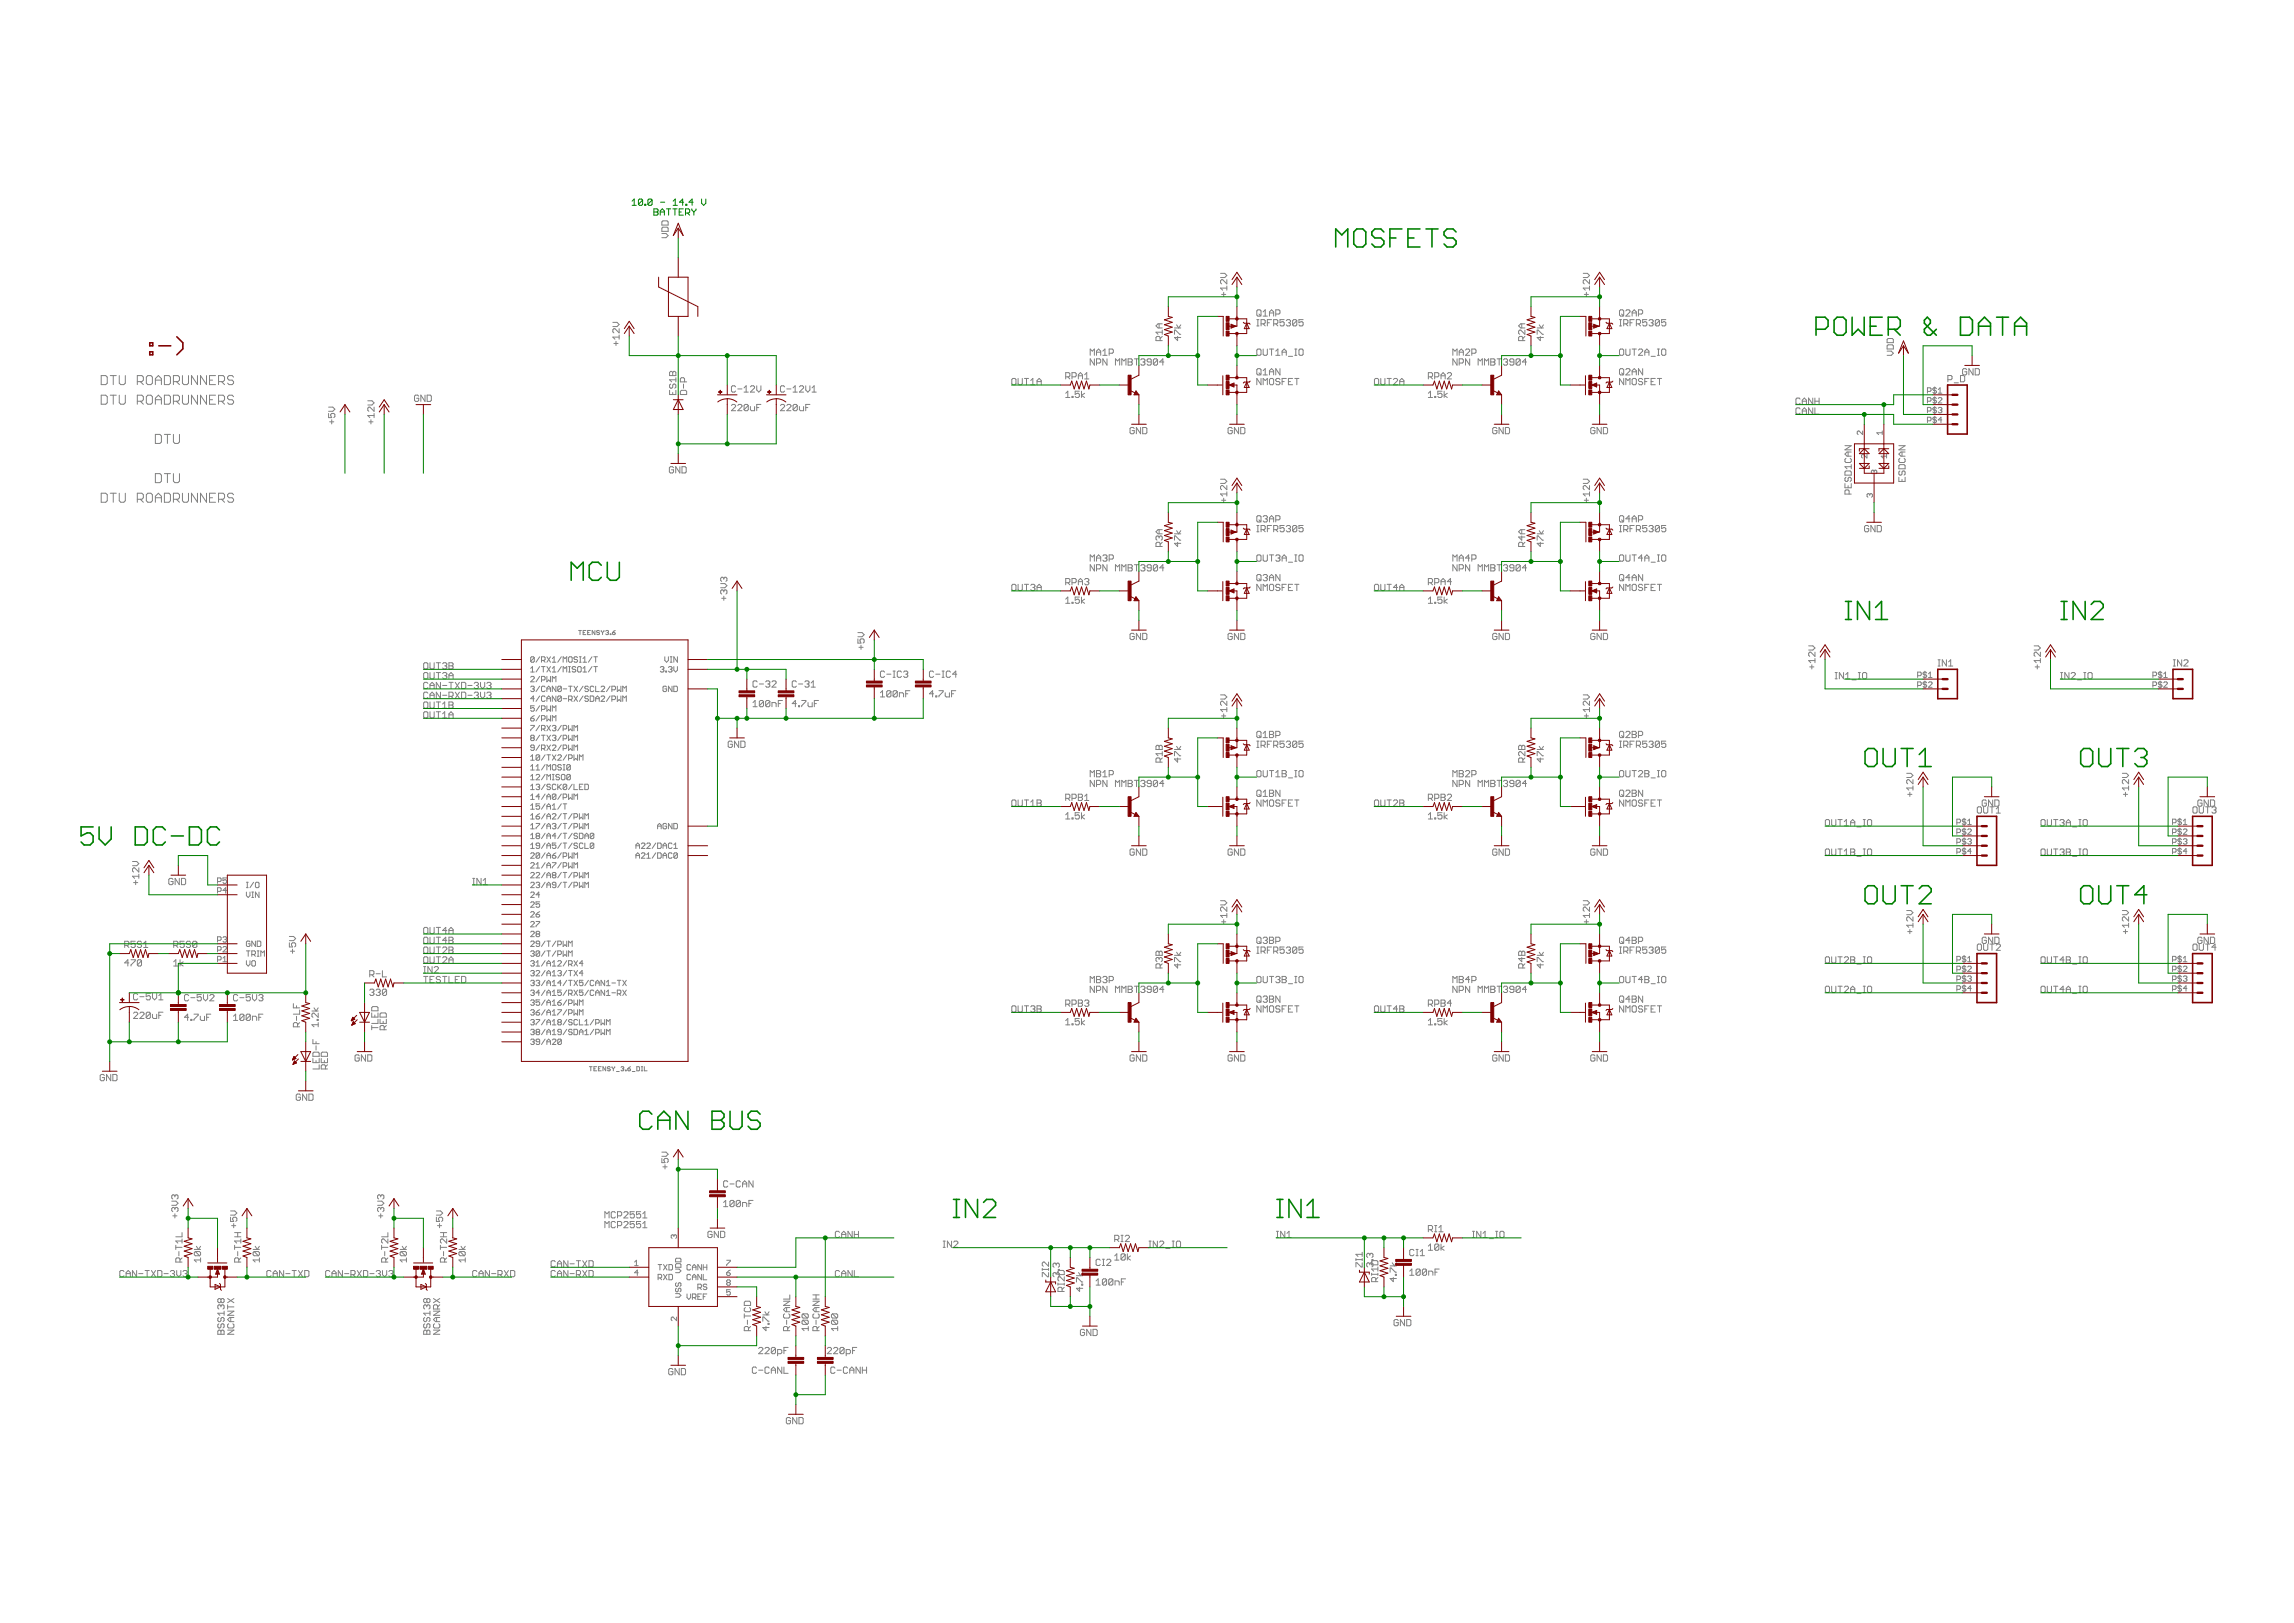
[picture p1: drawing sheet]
<svg xmlns="http://www.w3.org/2000/svg" width="1189mm" height="841mm" viewBox="0 0 1189 841" stroke-linecap="round" stroke-linejoin="round" font-family="sans-serif">
<g fill="none" stroke="#808080" stroke-width=".52">
<path d="M343 118h1h2v2h-3zM344 114h2v3h-3zM343 121h2l1 1-1 1h-2M633 142h2l1 1-1 1h-2M633 153h2M634 151v3M636 149h-3l1 1M636 145v2l-2-2h-1v2M636 148v2M821 142h2l1 1-1 1h-2M821 153h2M822 151v3"/>
<path d="M824 149h-3l1 1M824 145v2l-2-2h-1v2M824 148v2M318 167h2l1 1-1 1h-2M318 178h2M319 177v2M321 175h-3l1 1M321 170v2l-2-2-1 1v1M321 174v2M601 168v2M601 177v-2l-1-1-1 3h3M602 174l-1 1"/>
<path d="M602 168h-2l-1 1 1 1h2M602 172h-3l1 1M602 171v2M609 173v-2l3 2M609 170h3M610 168l1 2 1-2M610 174v3l-1-2h3M651 161h1h2v2l-1 1-2-1zM651 169h1M651 166h1M652 166v3M652 163l2 1"/>
<path d="M654 168l2-1-1-1h-1v3M655 162l1-1v3M655 168l1 1M655 164h2M657 167h1M658 164v-2l1-1 1 1v2M658 162h2M659 166h-2v3M660 168h2v-1v-1h-2v3M661 163h2v-2h-2v3M661 168l1 1M666 166h-3v1h2l1 1-1 1-2-1"/>
<path d="M667 166h1h1l-1 1M668 167h.1M668 167l1 1-1 1-1-1M672 166v2v1l-2-1M672 166h-2v2M672 166l-2 2M675 166h-2v1h1h1v2l-2-1M789 168v2M789 177v-3l-2 1v2h3M790 171v2l-2-2-1 1 1 1M790 168h-2l-1 1 1 1h2M790 174l-1 1"/>
<path d="M797 173v-2l3 2M797 170h3M798 168l1 2 1-2M798 174v3l-1-2h3M839 161h1h1v2v1l-2-1zM839 169h1M839 166h1M840 166v3M840 163l1 1M841 168h2l1-2h-3v3M843 168l1 1M843 161h2l-2 3h2"/>
<path d="M845 167h1M846 164v-2l1-1 1 1v2M846 162h2M847 166h-2v3M848 168l2-1v-1h-2v3M849 163h2v-2h-2v3M849 168l1 1M853 166h-2v1h1h1v2l-2-1M855 166h1h1l-1 1M856 167h.1M856 167l1 1-1 1-1-1M860 166v2l-1 1-1-1"/>
<path d="M860 166h-2v2M860 166l-2 2M863 166h-2v1h1h1v2l-2-1M978 179h1h2v2h-3zM979 175h2v3h-3zM52 195h3h1v4h-1h-3zM57 195h3M59 195v4M62 195v4h1h1h1v-4M71 198h3v-1v-2h-3v4M73 198l1 1M77 195h1h1v4h-1h-1h-1v-4z"/>
<path d="M81 199v-3l1-1 2 1v3M81 197h3M85 195h3v4h-3zM90 198h2l1-1v-2h-1h-2v4M91 198l2 1M95 195v4h2h1v-4M102 195v4l-3-4v4M107 195v4l-3-4v4M109 197h1M112 195h-3v4h3M113 198h3v-1v-2h-3v4M115 198l1 1"/>
<path d="M121 195h-1h-1h-1l1 2h1l1 1-1 1h-1h-1M347 193l1-1 1 1 1-1v3h-3zM348 199l-1 1 1 1h1v-2l1 1v1M349 193v2M350 196v2M350 197h-3l1 1M354 199v2M355 198l-1-2h-1v2h3M392 200v2l1 1 1-1v-2M418 200v2l1 1 1-1v-2M525 196l2 1v2h-1h-2v-2zM528 196v3h2v-3"/>
<path d="M531 196h2M532 196v3M534 199h2M534 197l1-1v3M537 198h3M537 199v-2l2-1 1 1v2M552 195h2v-2h-2v3M553 195l1 1M556 195h1l1-1-2-1v3M559 196v-2l1-1 1 1v2M559 195h2M562 194l1-1v3"/>
<path d="M562 196h2M565 184v-3l1 1 1-1v3M567 186v3l-2-3v3M568 184v-2l1-1 1 1v2M568 188h2v-2h-2v3M568 182h2M572 184h2M572 182l1-1v3M574 186v3l-2-3v3M575 183l2-1-1-1h-1v3M578 189v-3l1 1 1-1v3M581 189v-3l1 1 2-1v3"/>
<path d="M585 186h1h1l-1 2 1 1h-1h-1zM585 188h1M588 186h2M589 186v3M591 186h2v2M592 188h1M593 188v1h-2M597 188h-2l-1-1 1-1h2v3h-1h-2M600 186h-2v3M600 186v3h-1h-1M600 186l-2 3M603 188h-2l2-2v3"/>
<path d="M651 192l1-1 2 1v2h-1h-2zM651 181h1h2v3h-1h-2zM652 193l2 1M654 196v3l-3-3v3M655 194h2M655 181v3h2v-3M655 199v-3l1 1 1-1v3M655 192l1-1v3M658 193h2M658 181h2M658 194v-2l1-1 1 1v2M658 196l2 1v2h-2v-2z"/>
<path d="M659 181v3M661 184h2M661 182l1-1v3M663 197v-1l-2 1 1 1h1v1h-2M663 191v3l-2-3v3M664 184v-2l2-1 1 1v2M664 198h2M664 182h3M667 196h-3v3M668 198h1M668 185h2M670 196h-2v3h2"/>
<path d="M671 184h1M671 181h1M671 196h2M672 181v3M672 196v3M674 181h1v3h-2v-3zM713 196l1 1v2h-2v-2zM716 196v3h2v-3M719 196h2M720 196v3M722 197l1-1 1 1-2 2h2M725 198h3"/>
<path d="M725 199v-2l1-1 2 1v2M740 195h2v-2h-2v3M741 195l1 1M744 195h1h1l-1-2h-1v3M747 196v-2l1-1 1 1v2M747 195h2M750 194l1-1 1 1-2 2h2M753 184v-3l1 1 1-1v3M755 186v3l-2-3v3M756 188h2v-2h-2v3M756 184v-2l1-1 1 1v2M756 182h2"/>
<path d="M760 181h2l-2 3h2M762 186v3l-2-3v3M763 183h1l1-2h-2v3M766 189v-3l1 1 1-1v3M769 189v-3l1 1 1-1v3M773 186h2l-1 2 1 1h-1h-1zM773 188h1M776 186h2M777 186v3M779 186h2v2M780 188h1M781 188v1h-2"/>
<path d="M785 188l-3-1 1-1h2v3h-1h-2M788 186h-2v3M788 186v3h-1h-1M788 186l-2 3M791 188h-2l2-2v3M839 181h1h1v3h-2zM840 191l1 1v2h-2v-2zM840 193l1 1M841 196v3l-2-3v3M843 192v-1l2 1-2 2h2M843 181v3h2v-3M843 199v-3l1 1 1-1v3"/>
<path d="M846 193h2M846 181h2M846 194v-2l1-1 1 1v2M846 196l2 1v2h-1h-1v-2zM847 181v3M849 181h1h1l-2 3h2M851 191v3l-2-3v3M851 197v-1l-2 1 1 1h1v1h-2M852 184v-2l1-1 2 1v2M852 198h1M852 182h3M855 196h-3v3"/>
<path d="M856 198h1M856 185h2M858 196h-2v3h2M859 184h1M859 181h1M859 196h2M859 181v3M860 196v3M861 181h1h1v3h-2zM978 182h2l1 1-1 1h-2M1009 197h2l1-1-1-1h-2v3M1013 198h2"/>
<path d="M1016 195h2v2v1h-2zM1019 192v-1l-2 1v2h1h1v-1h-1M1023 191v3l-3-3v3M1024 191l2 1v2h-1h-1zM52 205h3l1 1v3h-1h-3zM57 205h3M59 205v4M62 205v4h1h1h1v-4M71 208h3v-1v-1v-1h-3v4M73 208l1 1M77 205h1l1 1v3h-1h-1h-1v-3zM81 209v-3l1-1 2 1v3"/>
<path d="M81 207h3M85 205h3v1v3h-3zM90 208h2l1-1v-1l-1-1h-2v4M91 208l2 1M95 205v4h2h1v-4M102 205v4l-3-4v4M107 205v4l-3-4v4M109 207h1M112 205h-3v4h3M113 208h3v-1v-1v-1h-3v4M115 208l1 1M121 206l-1-1h-1l-1 1 1 1h1l1 1-1 1h-1h-1"/>
<path d="M170 211h2l2 1-2 1h-2M170 214v2h2l-1-1 1-1 2 1-1 1M171 219h2M172 218v2M191 208h2l1 1-1 1h-2M191 219h2M192 218v2M194 215h-3l1 1M194 211v2l-2-2-1 1v1M194 214v2M217 205h-1h-1v2l1 1 1-2h-1M220 205v3l-2-3v3"/>
<path d="M221 205h3v2l-1 1h-2zM347 202v2h3v-2M349 203v1M353 203v-1h2l1 2h-3zM379 210h1h1l-2 3h2M381 200h-2v3h1h1M382 210h1h2l-3 3h3M382 202h3M386 203h2M386 201l1-1v3M388 210v2l-1 1-1-1M388 210h-2v2"/>
<path d="M388 210l-2 2M389 211v2h2v-2M389 200h2l-2 3h2M392 211h1M394 210h-2v3M404 210h1h2l-3 3h3M407 200h-1h-2v3h1h2M408 210h2l-2 3h2M408 202h2M411 201l1-1v3M411 203h2M413 210v2v1l-2-1"/>
<path d="M413 210h-1h-1v2M413 210l-2 2M414 211l1 2h1v-2M414 200h1h1l-2 3h2M418 211h1M420 210h-2v3M421 201l1-1v3M421 203h2M552 204l1-1v3M552 206h2M556 205v1zM559 203h-2v1h1h1v2l-2-1"/>
<path d="M560 203v3M562 204l-2 1 2 1M740 204l1-1v3M740 206h2M744 205v1zM747 203h-2v1h1h1v2l-2-1M748 203v3M750 204l-2 1 2 1M933 207l-1-1-1 1v2v1l2-1M933 212l-1-1-1 1v2v1l2-1M934 208h2M934 213h2"/>
<path d="M934 210v-3l1-1 1 1v3M934 215v-3l1-1 1 1v3M939 206v4l-2-4v4M939 211v4l-2-4v4M941 206v4M941 211v4h2M941 208h2M943 206v4M999 218h1l1-1-2-1v3M999 208h1l1-1-2-1v3M999 203h1l1-2h-2v3M999 213h1l1-1-2-1v3"/>
<path d="M1003 200v4M1003 206v3M1003 211v3M1003 216v3M1004 217l-2-1v1l1 1 1 1h-1h-1M1004 207l-2-1v1h1l1 1-1 1-1-1M1004 201h-2v1h1l1 1-1 1-1-1M1004 212l-2-1v1l1 1h1l-1 1-1-1M1005 212l1-1v1v1M1005 207v-1l1 1-1 2h1M1005 204h1M1005 202v-1v3"/>
<path d="M1005 213h1M1006 213v1l-1-1M1006 218h-1l1-2v3M81 225h2l1 1v3l-1 1h-2zM85 225h3M87 225v5M90 225v4l1 1h1l1-1v-4M588 222h-1h-1v2v1l2-1v-1h-1M591 222v3l-2-3v3M592 222h2v2v1h-2zM639 222h-1h-2v2l1 1 2-1v-1h-1M642 222v3l-2-3v3"/>
<path d="M643 222h2v2v1h-2zM776 222h-1h-1v2l1 1 1-2h-1M779 222v3l-2-3v3M780 222h2v2v1h-2zM827 222h-1h-2v2l2 1 1-2h-2M830 222v3l-2-3v3M831 222h2v2v1h-2zM956 231h3l-3 2h3M957 237l-1 1 1 2h2v-1v-2M958 234v2M959 234h-2l-1 1 1 1h2M965 223v2l-2-2v1v1"/>
<path d="M968 235v2l-2-2-1 1v1M975 224h-2l1 1M975 223v2M978 236h-3l1 1M978 235v2M984 231h3l-3 2h3M985 237l-1 1 1 2h2v-1v-2M986 234v2M987 234h-2l-1 1 1 1h2M52 256h3h1v3l-1 1h-3zM57 256h3M59 256v4"/>
<path d="M62 256v3l1 1h1l1-1v-3M71 259h3v-1v-2h-3v4M73 259l1 1M77 256h1h1v3l-1 1h-1l-1-1v-3zM81 245h2l1 1v3l-1 1h-2zM81 258h3M85 256h3v3v1h-3zM85 245h3M87 245v5M90 245v4l1 1h1l1-1v-4M90 259h2l1-1v-2h-1h-2v4M91 259l2 1"/>
<path d="M95 256v3v1h2l1-1v-3M102 256v4l-3-4v4M107 256v4l-3-4v4M109 258h1M112 256h-3v4h3M113 259h3v-1v-2h-3v4M115 259l1 1M121 256h-1h-1h-1l1 2h1l1 1-1 1h-1l-1-1M349 242h-2v3h2v-2h-1M352 242v3l-2-3v3M353 242h3v3h-1h-2zM633 248h2l1 1-1 2h-2"/>
<path d="M633 259h2M634 258v2M636 252v2l-3-2v2M636 255v2M636 256h-3l1 1M821 248h2l1 1-1 2h-2M821 259h2M822 258v2M824 252v2l-3-2v2M824 255v2M824 256h-3l1 1M956 251v2h3v-2"/>
<path d="M957 244h2v1v1h-3zM957 247l-1 1 1 1h1v-2l1 1v1M958 252v1M958 256v-2h-2v2h3M959 242h-3l1 1M959 241v2M969 256h1v2M969 256h-1v2M969 256v1M971 244h-1v2M971 244h1h1l-1 2M971 244v1"/>
<path d="M984 247v2h3v-2M985 244l-1 1 1 1h1v-2l1 1v1M985 241h2v2h-3zM986 248v1M81 260v-3l1-1 2 1v3M601 278h-1h-1l1 2M601 278h1v2M601 274v3M601 278v1M602 274h-2l-1 2 1 1h2M609 280v-2l3 2M609 277h3"/>
<path d="M610 275l1 2 1-2M651 272h1M651 276h1M651 268l1-1 2 1v2h-1h-2zM652 272v4M652 269l2 1M654 274h1l1-1-2-1v4M655 268l1-1 1 1-1 1M655 274l1 2M656 269h.1M656 269h1l-1 1h-1M657 274h1"/>
<path d="M658 270v-2l1-1 1 1v2M658 269h2M659 272h-2v4M660 274h2v-2h-2v4M661 269h2v-1l-2-1v3M661 274l1 2M666 272h-3v2l1-1 2 1-1 2-2-1M667 273l1-1 1 1-1 1M668 274h.1M668 274h1l-1 2-1-1M672 273v-1l-2 1v2M672 273v2v1l-2-1"/>
<path d="M672 273l-2 2M675 272h-2v2l1-1 1 1v2l-2-1M789 274v3M789 278v2l-2-2h3M790 274h-2l-1 2 1 1h2M797 280v-2l3 2M797 277h3M798 275l1 2 1-2M839 272h1M839 276h1M839 268l1-1 1 1v2h-2zM840 272v4"/>
<path d="M840 269l1 1M841 274h2l1-1-3-1v4M843 274l1 2M845 269h-2l1-2v3M845 274h1M846 270v-2l1-1 1 1v2M846 269h2M847 272h-2v4M848 274h2v-1l-2-1v4M849 269h2v-1l-2-1v3M849 274l1 2M853 272h-2v2l1-1 1 1v2l-2-1"/>
<path d="M855 273l1-1 1 1-1 1M856 274h.1M856 274h1l-1 2-1-1M860 273l-1-1-1 1v2M860 273v2l-1 1-1-1M860 273l-2 2M863 272h-2v2l1-1 1 1v2l-2-1M968 273v-1l-2 1v2l2 1v-2h-1M972 272v4l-2-4v4M973 272l2 1v2l-1 1h-1zM375 300h.1M375 300v-1l-2 1 1 1"/>
<path d="M375 300l1-1 1 1-1 1M565 291v-3l1 1 1-1v3M567 293v3l-2-3v3M568 291v-2l1-1 1 1v2M568 295h2v-2h-2v3M568 289h2M572 288h1h1l-1 1M573 289h.1M573 289l1 1-1 1-1-1M574 293v3l-2-3v3M575 290h1l1-2h-2v3M578 296v-3l1 1 1-1v3"/>
<path d="M581 296v-3l1 1 2-1v3M585 293h2l-1 1 1 1-1 1h-1zM585 294h1M588 293h2M589 293v3M591 293h2v1M592 294h1M593 294v1v1l-2-1M597 294h-2h-1l1-1h2v2l-1 1-2-1M600 293h-1h-1v2M600 293v2l-1 1-1-1M600 293l-2 2"/>
<path d="M601 283v-1l-1-1-1 2h3M602 281l-1 1M603 294h-2l2-1v3M610 281v2l-1-1h3M651 288h1h2v2l-1 1-2-1zM651 298h1h2v2l-1 1-2-1zM652 300l2 1M655 288v2v1l2-1v-2M655 298h1h1l-1 1M656 299h.1M656 299l1 1-1 1-1-1M658 288h2"/>
<path d="M658 299h2M659 288v3M661 288h2v1M662 289h1M663 289v1v1l-2-1M663 298v3l-2-3v3M664 291v-2l2-1 1 1v2M664 289h3M668 291h2M671 288h1M671 291h1M672 288v3"/>
<path d="M673 288h1h1v2v1l-2-1zM753 291v-3l1 1 1-1v3M755 293v3l-2-3v3M756 291v-2l1-1 1 1v2M756 295h2v-2h-2v3M756 289h2M762 293v3l-2-3v3M762 289h-2l1-1v3M763 290h1l1-2h-2v3M766 296v-3l1 1 1-1v3M769 296v-3l1 1 1-1v3M773 293h2l-1 1 1 1-1 1h-1z"/>
<path d="M773 294h1M776 293h2M777 293v3M779 293h2v1M780 294h1M781 294v1v1l-2-1M785 294h-3l1-1h2v2l-1 1-2-1M788 293h-1h-1v2M788 293v2l-1 1-1-1M788 293l-2 2M789 283v-1l-1-1-1 2h3M790 281l-1 1"/>
<path d="M791 294h-2l2-1v3M798 281v2l-1-1h3M839 288h1h1v2v1l-2-1zM839 298h1h1v2v1l-2-1zM840 300l1 1M843 288v2v1l2-1v-2M845 299h-2l1-1v3M846 288h2M846 299h2M847 288v3M851 289h-2l2-1v3M851 298v3l-2-3v3"/>
<path d="M852 291v-2l1-1 2 1v2M852 289h3M856 291h2M859 288h1M859 291h1M859 288v3M861 288h1h1v2v1l-2-1zM373 302h3l1 1-1 2h-3M374 310h2M375 306v1M375 309v2M375 306h-2l1 2"/>
<path d="M375 306h1h1l-1 2M525 303h2v2l-1 1-2-1v-2zM528 303v2v1l2-1v-2M531 303h2M532 303v3M534 303h2v1M535 304h1M536 304v1v1l-2-1M537 304h3M537 306v-2l2-1 1 1v2M552 310l1-1v4M552 313h2"/>
<path d="M552 302l2-1v-1h-2v3M553 302l1 1M556 302h1l1-2h-2v3M556 312v1zM559 303v-2l1-1 1 1v2M559 301h2M559 309h-2v2l1-1 1 1v2l-2-1M560 309v4M562 310l-2 2 2 1M562 300h2v1M563 301h1M564 301v1v1l-2-1"/>
<path d="M654 303v3l-3-3v3M655 306v-3l1 1 1-1v3M658 301v-2l1-1 1 1v2M658 303h2v2v1l-2-1v-2zM663 303h-2l1 1 1 1v1l-2-1M664 304h2M667 303h-3v3M668 304h1M670 303h-2v3h2M671 303h2M672 303v3M712 303h1h1v2v1l-2-1z"/>
<path d="M716 303v2v1l2-1v-2M719 303h2M720 303v3M724 304h-2l2-1v3M725 304h3M725 306v-2l1-1 2 1v2M740 310l1-1v4M740 313h2M740 302l2-1v-1h-2v3M741 302l1 1M744 302h1l1-1-1-1h-1v3M744 312v1z"/>
<path d="M747 303v-2l1-1 1 1v2M747 301h2M747 309h-2v2l1-1 1 1v2l-2-1M748 309v4M750 310l-2 2 2 1M752 301h-2l2-1v3M841 303v3l-2-3v3M843 306v-3l1 1 1-1v3M846 301v-2l1-1 1 1v2M846 303h2v2l-1 1-1-1zM851 303h-2l1 1 1 1v1l-2-1M852 304h1"/>
<path d="M855 303h-3v3M856 304h1M858 303h-2v3h2M859 303h2M860 303v3M300 327h1M301 327v2M302 328h1M304 327h-2v2h2M305 328h.1M306 327h-1v2h1M308 327v2l-1-2v2"/>
<path d="M311 327h-1h-1l2 1h-2M312 327v1M312 328v1M313 327l-1 1M314 327h1v1M315 328h.1M315 328v1l-1-1M316 328l1 1zM317 328h1h1l-1 1zM319 327l-2 1M445 331v2h1v-1v-1l2 1-1 1M445 328h2l1 1-1 1h-2"/>
<path d="M445 335h2M446 334v3M588 329l-1-1-1 1v2h2v-1h-1M591 328v3l-2-3v3M592 328l2 1v2h-2zM639 329l-1-1-2 1v2h1h2v-1h-1M642 328v3l-2-3v3M643 328l2 1v2h-2zM776 329l-1-1-1 1v2h1l1-1h-1M779 328v3l-2-3v3M780 328l2 1v2h-2zM827 329l-1-1-2 1v2h2l1-1h-2"/>
<path d="M830 328v3l-2-3v3M831 328l2 1v2h-2zM937 335h3l1 1-1 1h-3M941 338v2l-3-2h-1l1 2M1054 335h2l1 1-1 1h-2M1057 338v2l-2-2h-1l1 2M220 344v-1l2 1v2l-1 1-1-1zM220 349h2v2l-1 1-1-1zM222 359h-1h-1v2v1l2-1M222 354h-1h-1v2v1l2-1M223 343v3v1l2-1v-3M223 349v2v1l2-1v-2"/>
<path d="M223 357v-2l1-1 1 1v2M223 355h2M226 349h2M226 343h2M227 343v4M227 349v3M228 354v3l-2-3v3M228 359v3l-2-3v3M229 355h3M229 349h2h1l-1 1M229 344l2-1 1 1-1 1M230 350h1"/>
<path d="M230 345h1M231 350l1 1-1 1-2-1M231 345l1 1-1 1-2-1M233 350h2M233 343l2 1-1 1 1 1-1 1h-1zM233 354h2M233 352v-2l1-1 1 1v2M233 345h1M234 354v3M236 354l2 3M236 359l2 3M238 354l-2 3"/>
<path d="M238 359l-2 3M239 359h2v2v1h-2zM239 354h2v2v1h-2zM242 355h3M246 359h1h1l-1 1M246 354h1h1l-1 1M247 355h.1M247 355l1 1-1 1-1-1M249 359v2l1 1 1-1v-2M249 354v2l1 1 1-1v-2M252 354h2v1M252 359h2v1"/>
<path d="M253 355h1M254 355v1v1l-2-1M275 348h2M275 351v-1l2 1-2 2h2M275 346l1-1v3M275 356h1h1l-1 1M276 357h.1M276 357h1l-1 1h-1M277 341l-1-1-1 1v2M277 341v2h-1h-1M277 341l-2 2M280 356l-2 2"/>
<path d="M280 350l-2 3M280 345l-2 3M280 340l-2 3M281 342h1v-2h-1v3M281 352h1v-1l-1-1v3M281 345h1M282 345v3M282 342v1M282 356h-1v2h1M283 350v3l1-1 1 1v-3M283 358v-1l1-1 1 1v1M283 357h2"/>
<path d="M283 345l2 3M283 340l2 3M285 345l-2 3M285 340l-2 3M286 348h2M286 353v-3l1 1 1-1v3M286 346l1-1v3M286 341l1-1v3M286 343h2M288 356v2l-2-2v2M291 356v2h-1h-1M291 356h-1h-1v2"/>
<path d="M291 356l-2 2M291 345l-2 3M291 340l-2 3M292 343v-3l1 1 1-1v3M292 348v-3l1 1 1-1v3M292 357h2M295 348h1M295 356h2M295 345h1M295 340l2 1-1 2h-1zM295 345v3M296 356v2"/>
<path d="M297 356l2 2M298 346v-1l-1 1 1 2h-1M299 341v-1l-2 1 2 2h-2M299 356l-2 2M299 346l1-1 1 1v2h-2zM300 340h1M300 343h1M301 340v3M302 348h2M302 356l-2 2M302 341l1-1v3M302 346l1-1v3"/>
<path d="M302 343h2M305 356h-1h-1l1 1h1l-1 1h-1M307 345l-2 3M307 340l-2 3M308 356h-1h-1v2h2M308 345h2M308 340h2M309 340v3M309 345v3M309 356v2h2M311 356h1h1l-2 2h2M316 356l-2 2"/>
<path d="M317 357h2v-1h-2v2M320 356v2l1-1 1 1v-2M323 358v-2l1 1 1-1v2M342 346l2-1v1v1M343 347h1M344 347v1h-2M345 340v2v1l1-1v-2M345 348h.1M345 356h-1v2h1v-1M346 346l2-1v1v1M347 347h1M347 340h1"/>
<path d="M347 343h1M348 347v1h-2M348 340v3M348 356v2l-2-2v2M349 356h2v2h-2zM349 345v2l1 1 1-1v-2M351 340v3l-2-3v3M392 353h-2v3h1h1M394 354h2M397 353h1h1l-1 1M398 354h.1M398 354l1 1-1 1h-1"/>
<path d="M400 353h1h1l-2 3h2M413 353h-1h-1v3h2M414 354h2M417 353h2v1M418 354h1M419 354v1v1h-2M420 354l1-1v3M420 356h3M456 359l1-1v3M458 348h-2v2l1 1 1-1M460 349h2M462 358v3h-1h-1"/>
<path d="M462 358h-1h-1v3M462 358l-2 3M463 351h1M463 348h1M463 348v3M465 358v3h-1h-1M465 358h-1h-1v3M465 358l-2 3M467 348h-2v2l1 1 1-1M468 348h2v1M469 360h1M469 349h1"/>
<path d="M470 349v1v1l-2-1M472 358h-3v3M484 360h-2l1-2v3M484 348h-1h-1v2v1l2-1M485 349h2M487 358h2l-2 3M488 351h1M488 348h1M489 348v3M490 359v2h2v-2M493 348h-1h-2v2l1 1 2-1M493 360h1"/>
<path d="M495 358h-2v3M496 349h-2l1-1v3M938 346h2M939 345v2M941 342h-4l1 1M941 341v2M951 352h1M951 349h1M952 349v3M955 349v3l-2-3v3M957 352h2M957 350l1-1v3"/>
<path d="M960 352h2M963 352h1M963 349h1M964 349v3M965 349h1h1v2v1l-2-1zM994 350h1l1-1-2-1v3M994 355h1l1-1-2-1v3M998 348v4M998 353v4M998 349l-1-1v1l1 1v1h-1M998 354l-1-1v1l1 1v1h-1M999 354l1-1 1 1-2 2h2"/>
<path d="M999 351h2M999 349l1-1v3M1004 345h1M1004 342h1M1005 342v3M1009 342v3l-2-3v3M1010 345h2M1010 343l1-1v3M1055 346h2M1056 345v2M1057 342h-3l1 1M1057 341v2"/>
<path d="M1068 352h1M1068 349h1M1068 349v3M1072 349v3l-2-3v3M1073 349h1h2l-3 3h3M1077 352h2M1080 352h1M1080 349h1M1080 349v3M1082 349h1h1v2v1l-2-1zM1116 350h1l1-1-2-1v3M1116 355h1l1-1-2-1v3"/>
<path d="M1119 348v4M1119 353v4M1120 349v-1l-1 1v1h1v1h-1M1120 354v-1l-1 1v1h1v1h-1M1121 351h2M1121 354l1-1 1 1-2 2h2M1121 349l1-1v3M1126 345h1M1126 342h1M1127 342v3M1131 342v3l-2-3v3M1132 342h2l-2 3h2"/>
<path d="M220 364h2v2l-1 1-1-1zM220 369h2v3h-1h-1zM223 362v-2l1-1 1 1v2M223 364v2v1l2-1v-2M223 369v3h2v-3M223 360h2M226 369h2M226 364h2M227 364v3M227 369v3M229 365l1-1v3M229 370l1-1v3"/>
<path d="M229 360h3M229 372h3M229 367h3M233 361h1l1-1-1-1h-1v3M233 364h2l-1 1 1 1-1 1h-1zM233 372v-2l1-1 1 1v2M233 370h2M233 365h1M234 361l1 1M242 360h3M247 360h.1M247 360l1 1-1 1-1-1"/>
<path d="M253 360h1M254 360v1v1l-2-1M275 372h1l1 1-2 1zM275 376h2l-2 3M277 362h-2l1-1v2M277 366h-2v1h1h1l-1 2-1-1M277 371l-2 1M280 376l-2 3M280 371l-2 3M280 366l-2 3M280 361l-2 2M281 368h1v-2h-1v3"/>
<path d="M281 373h1v-2h-1v3M281 378h1v-2h-1v3M282 378v1M282 361h-1v2h1M283 363v-1l1-1 1 1v1M283 366v3l1-1 1 1v-3M283 371v3l1-1 1 1v-3M283 376l2 3M283 362h2M285 376l-2 3M286 369v-3l1 1 1-1v3M286 374v-3l1 1 1-1v3"/>
<path d="M286 376h2v1M287 377h1M288 377v1v1l-2-1M288 361v2l-2-2v2M291 361h-1h-1v2M291 361v2h-1h-1M291 376l-2 3M291 361l-2 2M292 378h1l1-2h-2v3M292 362h2M295 363h1l1-2h-2v2M295 376v3l1-1 1 1v-3"/>
<path d="M296 363h1M297 379v-3l1 1 1-1v3M297 361l2 2M299 361l-2 2M302 361l-2 2M305 361h-1h-1l1 1 1 1h-1h-1M306 361h2l-1 2h-1zM309 362h2M309 363v-1l1-1 1 1v1M311 361h1h1l-2 2h2M316 361l-2 2M317 363h2v-2h-2v2"/>
<path d="M320 361v2h1h1v-2M323 363v-2l1 1 1-1v2M390 366h2M390 364l1-1v3M396 364v2h-1h-1M396 364l-1-1-1 1v2M396 364l-2 2M399 364v2h-1h-1M399 364l-1-1-1 1v2M399 364l-2 2M400 366v-2h2v2M403 365h1"/>
<path d="M406 363h-3v3M413 365h-2l1-2v3M414 366h.1M415 363h3l-3 3M419 364v2h2v-2M422 365h1M424 363h-2v3M456 361h2M466 361v-2h2v2M485 361h.1M633 360h2l1 1-1 1h-2M633 371h2"/>
<path d="M634 370v2M636 363v3l-2-3-1 1v2M636 367v2M636 368h-3l1 1M652 379l2 1v2h-1h-2v-2zM658 379h2v1v1v1h-2zM821 360h2l1 1-1 1h-2M821 371h2M822 370v2M824 363v3l-2-3-1 1v2M824 367v2M824 368h-3l1 1"/>
<path d="M840 379l1 1v2h-2v-2zM843 380v-1l2 1-2 2h2M846 379l2 1-1 1 1 1h-1h-1zM275 392l1-1v3M275 397l1-1v3M275 399h2M275 394h2M275 382v1v1l2-1-1-1M275 382v-1h2l-1 1M275 382h1M277 387h-2v-1l2 1v1l-1 1-1-1M278 399h2"/>
<path d="M278 397l1-1v3M280 392l-2-1v2M280 392v1l-1 1-1-1M280 392l-2 1M280 386l-2 3M280 381l-2 3M281 388h1v-1l-1-1v3M281 381h1M282 388v1M282 381v3M282 396l-1 3M282 391l-1 3"/>
<path d="M283 399v-3l1 1 1-1v3M283 391h2M283 386l2 3M283 381l2 3M284 391v3M285 386l-2 3M285 381l-2 3M286 381h2v1M286 387l1-1 1 1-2 2h2M286 397l1-1 1 1v2h-2zM286 391l2 3M287 382h1"/>
<path d="M288 382v1v1l-2-1M288 391l-2 3M289 392l1-1 1 1-2 2h2M291 397l-1-1-1 1 1 1h1l-1 1h-1M291 386l-2 3M291 381l-2 3M292 383h1l1-2h-2v3M292 388h1l1-1-2-1v3M292 399h1M292 396h1M292 396v3M294 391l-2 3"/>
<path d="M295 381v3l1-1 1 1v-3M295 393h1l1-1-2-1v3M295 386v3l1-1 1 1v-3M296 397l-2-1v3M296 397v2h-1h-1M296 397l-2 2M297 384v-3l1 1 1-1v3M297 389v-3l1 1 1-1v3M297 391v3l1-1 1 1v-3M300 394v-3l1 1 1-1v3M380 385l-1-1-2 1v2h1h2v-1h-2M383 384v3l-2-3v3"/>
<path d="M384 384l2 1v2h-2zM568 399l2 1v1v1v1h-2zM600 386l1 1 1-1v2h-3zM601 387v1M601 395v-2h-1l-1 2h3M602 389v3M602 393l-1 1M602 391h-3l1 1M609 392v-3l3 3M609 388h3M610 387l1 1 1-1M610 393v2l-1-2h3"/>
<path d="M651 384h1M651 387h1M651 400l1-1 2 1v2l-1 1-2-1zM652 384v3M652 381l2 1M654 386h2l-1-2h-1v3M655 399v3v1l2-1v-3M655 380l1-1v3M655 386l1 1M655 382h2M657 386h1M658 399h2"/>
<path d="M658 381h2M659 384h-2v3M659 399v4M660 386h2v-2h-2v3M661 381h2v-1l-2-1v3M661 386l1 1M664 399l3 1-1 1 1 1-1 1h-2zM666 384h-3v2l1-1 2 1-1 1h-2M667 385l1-1 1 1-1 1M668 386h.1M668 386h1l-1 1h-1M671 399h1"/>
<path d="M672 399v4M672 385v-1l-2 1v2M672 385v2h-2M672 385l-2 2M674 399l1 1v2v1l-2-1v-2zM675 384h-2v2l1-1 1 1v1h-2M756 399h2v1v1v1v1h-2zM760 400v-1l2 1-2 3h2M787 387l1-1 1 1 1-1v2h-3zM789 387v1M789 395v-2h-2v2h3M790 389v3l-2-3-1 1 1 2"/>
<path d="M790 393l-1 1M797 392v-3l3 3M797 388h3M798 387l1 1 1-1M798 393v2l-1-2h3M839 384h1M839 387h1M840 399l1 1v2v1l-2-1v-2zM840 384v3M840 381l1 1M841 386h2l1-1-3-1v3M843 386l1 1"/>
<path d="M843 399v3v1l2-1v-3M845 386h1M846 399h2M846 381h1M847 384h-2v3M847 399v4M848 386h2v-2h-2v3M849 386l1 1M849 381h2v-1l-2-1v3M849 400l1-1 1 1-2 3h2M852 399h2l1 1-1 1 1 1-1 1h-2zM853 384h-2v2l1-1 1 1v1h-2"/>
<path d="M855 385l1-1 1 1-1 1M856 386h.1M856 386h1l-1 1h-1M859 399h1M859 399v4M860 385l-2-1v1v2M860 385v2h-1h-1M860 385l-2 2M861 400l1-1 1 1v2v1l-2-1zM863 384h-2v2l1-1 1 1v1h-2M275 404h2M275 402l1-1v3"/>
<path d="M275 407l1-1v3M275 412l1-1v3M275 417h1v2M275 419h2M275 414h2M275 409h2M278 407l1-1 1 1-1 1M278 402v-1l2 1-2 2h2M279 408h.1M279 408h1l-1 1h-1M280 417h-2v1l1-1 1 1-1 1h-1M280 413h-2l1-2v3"/>
<path d="M282 401l-1 3M282 417l-1 2M282 411l-1 3M282 406l-1 3M283 418h2M283 404v-3l1 1 1-1v3M283 414v-2l1-1 1 1v2M283 419v-2h1h1v2M283 413h2M285 407v-1l-2 1 1 1h1v1h-2M286 404h1M286 401h1"/>
<path d="M286 417h1v2M286 419h2M287 401v3M288 412v2h-2M288 407v-1l-2 1v2h1h1M288 412v-1l-2 1v2M288 412l-2 2M289 406v3M290 408l1 1M290 402l-1-1-1 1 1 1h1l-1 1h-1M291 402v-1l2 1-1 2h-1zM291 406l-2 2"/>
<path d="M291 417l-2 2M291 411l-2 3M292 413h1l1-1-2-1v3M292 417h2M293 417v2M294 407l-2-1v3M294 407v2h-1h-1M294 407l-2 2M295 411v3l1-1 1 1v-3M296 402v2h-1h-1M296 402l-2-1v3M296 402l-2 2"/>
<path d="M297 406l-2 3M297 414v-3l1 1 1-1v3M297 406v3h2M300 408h1M302 406h-2v3h2M303 406l2 1-1 2h-1zM525 415h2v2l-1 1-2-1v-2zM528 415v2v1l2-1v-2M531 415h2M532 415v3M534 418h2M534 416l1-1v3"/>
<path d="M537 415h3l-1 1 1 1-1 1h-2zM537 416h2M552 414h2v-2h-2v3M553 414l1 1M556 414h1l1-2h-2v3M559 412h2l-1 1 1 1-1 1h-1zM559 413h1M562 413l1-1v3M562 415h2M565 403v-4l1 1 1-1v4M567 404v4l-2-4v4M568 407h2v-2l-2-1v4"/>
<path d="M568 401h2M572 403h2M572 400l1-1v4M574 404v4l-2-4v4M575 401h2l-1-2h-1v4M578 408v-4l1 1 1-1v4M581 408v-4l1 1 2-1v4M585 404h1l1 1-1 1 1 1-1 1h-1zM585 406h1M588 404h2M589 404v4M591 405l2-1v1v1"/>
<path d="M592 406h1M593 406v1v1l-2-1M597 406l-3-1 1-1 2 1v2l-1 1-2-1M600 405l-2-1v1v2M600 405v2l-1 1-1-1M600 405l-2 2M603 406h-2l2-2v4M652 409l2 1v2l-1 1-2-1v-2zM652 412l2 1M654 415v3l-3-3v3M655 418v-3l1 1 1-1v3M655 411l1-2v4"/>
<path d="M655 413h2M658 409h2v1v1v1v1h-2zM658 411h2M658 415h2v2v1l-2-1v-2zM661 400l1-1v4M661 403h2M663 415h-1l-1 1h2v1v1l-2-1M663 409v4l-2-4v4M664 416h2M664 401h2M667 415h-3v3M668 416h1"/>
<path d="M668 403h2M670 415h-2v3h2M671 415h2M671 403h1M672 415v3M712 415h1h1v2v1l-2-1zM716 415v2v1l2-1v-2M719 415h2M720 415v3M722 415h1h1l-2 3h2M725 415h3l-1 1 1 1-1 1h-2zM725 416h2"/>
<path d="M740 414h2v-2h-2v3M741 414l1 1M744 414h1l1-2h-2v3M747 412h2l-1 1 1 1-1 1h-1zM747 413h1M750 412h1h1l-2 3h2M753 403v-4l1 1 1-1v4M755 404v4l-2-4v4M756 407h2v-1v-2h-2v4M756 401h2M762 404v4l-2-4v4M763 401h1l1-1-2-1v4"/>
<path d="M766 408v-4l1 1 1-1v4M769 408v-4l1 1 1-1v4M773 404l2 1-1 1 1 1-1 1h-1zM773 406h1M776 404h2M777 404v4M779 405l2-1v1v1M780 406h1M781 406v1v1l-2-1M785 406l-3-1 1-1 2 1v2l-1 1-2-1M788 405l-2-1v1v2M788 405v2l-1 1-1-1"/>
<path d="M788 405l-2 2M791 406h-2l2-2v4M839 410l1-1 1 1v2v1l-2-1zM840 412l1 1M841 415v3l-2-3v3M843 418v-3l1 1 1-1v3M843 410v-1l2 1-2 3h2M846 409l2 1-1 1 1 1-1 1h-1zM846 411h1M846 415h2v2l-1 1-1-1v-2zM851 415h-1l-1 1h2v1v1l-2-1M851 409v4l-2-4v4"/>
<path d="M852 416h1M852 401h2M855 415h-3v3M856 416h1M856 403h2M858 415h-2v3h2M859 415h2M859 403h1M860 415v3M988 401h2l1 1-1 1h-2M989 412h2M990 411v2"/>
<path d="M991 408h-3l1 1M991 404v2l-2-2-1 1 1 1M991 407v2M1025 418l2 1v2h-1h-1v-2zM1028 418v3h1h1v-3M1029 415h-2v2l1 1 1-1v-1h-1M1031 418h2M1032 418v3M1033 415v3l-2-3v3M1034 415h2v2l-1 1h-1zM1035 419l1-1v3M1100 401h2l1 1-1 1h-2"/>
<path d="M1100 412h3M1102 411v2M1103 408h-3l1 1M1103 404v2l-2-2-1 1v1M1103 407v2M1137 418l2 1v2h-1h-2v-2zM1140 418v3h2v-3M1141 415h-2v2l1 1 1-1v-1h-1M1143 418h2M1144 418v3M1144 415v3l-2-3v3M1146 415h2v2l-1 1h-1z"/>
<path d="M1146 419l2-1v1v1M1147 420h1M1148 420v1h-2M275 424h2M275 435h2M275 423l1-1v2M275 428l1-1v2M275 433l1-1v3M275 438l1-1v3M275 429h2M275 440h2M278 423h1l1 1h-2z"/>
<path d="M278 427h2l-2 2M278 433v1v1l2-1-1-1M278 433v-1h2l-1 1M278 433h1M280 438h-2v-1h2v2l-1 1-1-1M280 422l-2 1M282 437l-1 3M282 432l-1 3M282 427l-1 2M282 422l-1 2M283 424v-1l1-1 1 1v1M283 429v-1l1-1 1 1v1"/>
<path d="M283 435v-2l1-1 1 1v2M283 440v-2l1-1 1 1v2M283 428h2M283 438h2M283 433h2M283 423h2M286 427h2v1M286 422h1h1l-2 2h2M287 428h1M288 428v1h-2M288 437h-2v1h1h1v2l-2-1M288 433h-2l2-1v3"/>
<path d="M291 437l-2 3M291 432l-2 3M291 427l-2 2M291 422l-2 2M292 427h2M292 437h2M292 432h2M292 422h2M293 422v2M293 427v2M293 432v3M293 437v3"/>
<path d="M297 437l-2 3M297 432l-2 3M297 427l-2 2M297 422l-2 2M297 423h2v-1h-2v2M297 429h2v-2h-2v2M299 432h-1l-1 1h2v1v1l-2-1M299 437h-1l-1 1h2v1v1l-2-1M300 432h2v3h-2zM300 422v2l1-1 1 1v-2M300 427v2h1h1v-2M302 437h-2v2l1 1 1-1"/>
<path d="M303 429v-2l1 1 1-1v2M303 424v-2l1 1 1-1v2M303 435v-2l1-1 1 1v2M303 437v3h2M303 433h2M308 432v2l-1 1-1-1M308 437v2l-1 1-1-1M308 432h-1h-1v2M308 437h-1h-1v2M308 437l-2 2M308 432l-2 2M330 440v-2v-1l1 1v2"/>
<path d="M330 438h1M332 437h1h1l-2 3h2M335 437h1h1l-2 3h2M340 437l-2 3M341 429v-1l1-1 1 1v1M341 437h2l-1 3h-1zM341 428h2M344 440v-2l1-1v1v2M344 438h1M345 427h-1v2h1v-1M348 437h-2v2l1 1 1-1M348 427v2l-2-2v2"/>
<path d="M349 438l1-1v3M349 427h2v2h-2zM349 440h2M552 422l1-1v3M552 424h2M556 424h.1M559 421h-2v2l1-1 1 1v1h-2M560 421v3M562 422l-2 1 2 1M591 440v3l-2-3v3M592 440h2v3h-2zM642 440v3l-2-3v3"/>
<path d="M643 440h2v3h-2zM740 422l1-1v3M740 424h2M744 424h.1M747 421h-2v2l1-1 1 1v1h-2M748 421v3M750 422l-2 1 2 1M779 440v3l-2-3v3M780 440h2v3h-2zM830 440v3l-2-3v3M831 440h2v3h-2zM946 425h1h1v2v1l-2-1z"/>
<path d="M947 440h1v3h-2v-3zM949 440v3h1h1v-3M949 425v2l1 1 1-1v-2M953 440h2M953 425h2M954 425v3M954 440v3M956 428h2M956 426l1-1v3M959 440h2v2v1h-2zM959 426h2M959 428v-2l1-1 1 1v2"/>
<path d="M962 428h3M966 440h1M966 428h1M966 425h1M966 425v3M966 440v3M968 425h2v2l-1 1-1-1zM968 440h2v3h-1h-1v-3zM1014 426h2v-1l-2-1v3M1014 431h2v-1h-2v2M1014 436h2v-1h-2v2M1018 424v4"/>
<path d="M1018 429v4M1018 434v4M1018 439v4M1019 435h-2v1h1l1 1h-1h-1M1019 430h-2l1 1 1 1h-1h-1M1019 425l-2-1v1l1 1 1 1h-1h-1M1020 427h2M1020 430h2l-2 2h2M1020 425l1-1v3M1020 435h1h1l-1 1M1021 436h.1M1021 436h1l-1 1h-1"/>
<path d="M1035 421h2M1058 440h2v3h-1h-1v-3zM1058 425h2v2l-1 1-1-1v-2zM1061 440v3h1h1v-3M1061 425v2l1 1 1-1v-2M1064 440h2M1064 425h2M1065 425v3M1065 440v3M1068 425h1h1l-1 1M1069 426h.1M1069 426l1 1-1 1-1-1"/>
<path d="M1071 440h2l-1 2 1 1h-1h-1zM1071 426h2M1071 428v-2l1-1 1 1v2M1074 428h2M1077 440h1M1077 428h1M1077 425h1M1078 425v3M1078 440v3M1080 425h2v2l-1 1-1-1zM1080 440h2v3h-1h-1v-3zM1126 426h1l1-1-2-1v3"/>
<path d="M1126 431h1l1-1h-2v2M1126 436h1l1-1h-2v2M1130 424v4M1130 429v4M1130 434v4M1130 439v4M1131 435h-2v1h1l1 1h-1h-1M1131 425l-2-1v1l1 1 1 1h-1h-1M1131 430h-2l1 1 1 1h-1h-1M1132 427h1M1132 430h1l-1 2h1M1132 435h1v1"/>
<path d="M1132 425v-1v3M1132 436h1M1133 436v1h-1M69 446h2l1 2-1 1h-2M69 457h2M70 456v2M72 454h-3l1 1M72 450v2l-2-2h-1v2M72 453v2M90 456l-1-1-2 1v2h1h2v-1h-1M93 455v3l-2-3v3M94 455h2v1v2h-2z"/>
<path d="M113 457l2-1-1-1h-1v3M117 455h-1v1h1v2l-1-1M128 460h1M128 457h1M128 457v3M131 457l-1 3M132 458l1-1 1 1v2h-2zM245 455h1M245 458h1M246 455v3M249 455v3l-2-3v3M250 458h3"/>
<path d="M250 456l2-1v3M275 447h2l-2 3h2M275 458v-1l2 1-2 2h2M275 442h2l-2 3h2M275 453v-1l2 1-2 2h2M278 450h2M278 458l1-1 1 1-1 1M278 453v-1l2 1-2 2h2M278 448l1-1v3M279 459h.1M279 459h1l-1 1h-1M280 442v2l-1 1-1-1"/>
<path d="M280 442h-2v2M280 442l-2 2M282 457l-1 3M282 452l-1 3M282 447l-1 3M282 442l-1 3M283 445v-2l1-1 1 1v2M283 450v-2l1-1 1 1v2M283 455v-2l1-1 1 1v2M283 460v-2l1-1 1 1v2M283 459h2M283 453h2"/>
<path d="M283 448h2M283 443h2M286 443h2v1l-1 1zM286 447h2l-2 3M287 453h-1l1-1 1 1M287 453l-1 1 1 1 1-1v-1M287 453h1M288 459l-2-1 1-1 1 1v2h-2M288 442l-2 1M291 457l-2 3M291 452l-2 3M291 447l-2 3"/>
<path d="M291 442l-2 3M292 457h2M292 444h1l1-2h-2v3M292 449h1l1-2h-2v3M292 452h2M293 452v3M293 457v3M295 442v3l1-1 1 1v-3M295 447v3l1-1 1 1v-3M297 457l-2 3M297 452l-2 3M297 454h2v-1l-2-1v3"/>
<path d="M297 459h2v-1l-2-1v3M297 450v-3l1 1 1-1v3M297 445v-3l1 1 1-1v3M300 452v3l1-1 1 1v-3M300 457v3l1-1 1 1v-3M303 455v-3l1 1 1-1v3M303 460v-3l1 1 1-1v3M330 445v-2v-1l1 1v2M330 443h1M332 442h1h1l-2 3h2M335 443l1-1v3M335 445h2"/>
<path d="M340 442l-2 3M341 442h2l-1 3h-1zM344 445v-2l1-1v1v2M344 443h1M348 442h-2v2l1 1 1-1M351 442v2v1l-2-1M351 442h-2v2M351 442l-2 2M588 440h-1h-1v3h2v-1h-1M639 440h-1h-2v3h1h2v-1h-1M776 440h-1h-1v3h1l1-1h-1M827 440h-1h-2v3h2l1-1h-2"/>
<path d="M956 443h2M956 441l1-1v3M959 442h2M962 444h3M966 443h1M1014 442h2v-2h-2v3M1019 440h-2v1h1l1 1-1 1-1-1M1022 441h-2l1-1v3M1068 440h1h1l-1 2M1069 442h.1M1069 442h1l-1 1h-1M1071 442h1"/>
<path d="M1074 444h2M1077 443h1M1126 442h1l1-2h-2v3M1131 440h-2v1h1l1 1-1 1-1-1M1133 441h-1l1-1v3M113 462l2-1-1-1h-1v3M117 461h-1l1-1v3M128 462v2l1 1 1-1v-2M130 465h1M130 462h1M131 462v3M134 462v3l-2-3v3"/>
<path d="M275 473v-1l2 1-2 2h2M275 463v-1l2 1-2 2h2M275 468v-1l2 1-2 2h2M275 478v-1l2 1-2 2h2M278 474h1l1 1h-2zM278 477h2l-2 3M280 467h-2v2l1-1 1 1-1 1h-1M280 464h-2l1-2v3M280 472l-2 2M633 467h2l1 1-1 1h-2M633 478h2M634 477v2"/>
<path d="M636 470v2l-2-2-1 1v1M636 473v2M636 474h-3l1 1M821 467h2l1 1-1 1h-2M821 478h2M822 477v2M824 470v2l-2-2-1 1v1M824 473v2M824 474h-3l1 1M988 472h2l1 1-1 1h-2M991 475v2l-2-2-1 1 1 1M991 478v3"/>
<path d="M991 479h-3l1 2M1100 472h2l1 1-1 1h-2M1103 475v2l-2-2-1 1v1M1103 478v3M1103 479h-3l1 2M65 490h1l1-2h-2v3M66 490l1 1M67 499h-2l1-2v4M68 497h2l-2 4M70 488h-2v1h1h1v2l-2-1M73 498v2v1l-2-1M73 498l-1-1-1 1v2"/>
<path d="M73 488h-2l2 2v1l-2-1M73 498l-2 2M74 491h3M74 489l2-1v3M90 498l1-1v4M90 490h2v-2h-2v3M91 490l1 1M93 497v4M95 498l-2 2 2 1M95 488h-2v1h1h1v2l-2-1M99 488h-1h-1l2 2-1 1-1-1M102 488h-1h-1v2"/>
<path d="M102 488v2l-1 1-1-1M102 488l-2 2M113 497h2l-1-1h-1v2M113 487h2l-1-2h-1v3M113 492h2l-1-2h-1v3M116 498h1M116 497v-1v2M116 491v-1l1 1-1 2h1M116 486l1-1v1v1M116 487h1M117 487v1h-1M128 498v2l1 1 1-1v-2"/>
<path d="M128 493h2M129 493v3M130 488h-1h-1v2h2v-1h-1M130 498h1h1v3l-2-1zM130 495h2v-2h-2v3M131 495l1 1M132 488v2l-2-2v2M133 496h1M133 493h1M133 488h2v2h-2zM134 493v3M135 496v-3l1 1 1-1v3"/>
<path d="M150 489v2h2l-1-1 1-1h1v2M150 485h2l1 1-1 1h-2M151 493h2M152 492v2M220 496h2v3h-1h-1v-3zM220 491h2v2l-1 1-1-1v-2zM220 481h2v2l-1 1-1-1v-2zM220 486h2v2l-1 1-1-1v-2zM223 496v3h2v-3M223 481v2v1l2-1v-2M223 486v2v1l2-1v-2M223 491v2v1l2-1v-2"/>
<path d="M226 491h2M226 486h2M226 496h2M226 481h2M227 481v3M227 486v3M227 491v3M227 496v3M229 496h1h2l-3 3h3M229 491h1h2l-3 3h3M232 487h-3l2-1v3M232 482h-3l2-1v3"/>
<path d="M233 497h2M233 491h1h1l-1 1 1 1-1 1h-1zM233 484v-2l1-1 1 1v2M233 486h1h1l-1 1 1 1-1 1h-1zM233 487h1M233 492h1M233 499v-2l1-1 1 1v2M233 482h2M275 483h2l-2 2h2M275 498h1h1l-1 1M275 493h1h1l-1 1M275 488h2l-2 2h2"/>
<path d="M276 494h.1M276 499h.1M276 499l1 1-1 1-1-1M276 494l1 1-1 1-1-1M278 499l1-1v3M278 484v1h2l-1-1M278 484v-1h2l-1 1M278 484h1M280 489h-2v-1h2v2h-1h-1M280 493v2l-1 1-1-1M280 493h-2v2M280 493l-2 2"/>
<path d="M282 488l-1 2M282 493l-1 3M282 498l-1 3M283 493h2M283 488h2M283 499h2M284 488v2M284 493v3M286 499l1-1v3M288 488l-2 2M288 493l-2 3M289 498h1h1l-2 3h2"/>
<path d="M289 495h1l1-2h-2v3M289 490h1l1-2h-2v2M292 488v2h1h1v-2M292 493v3l1-1 1 1v-3M294 498l-2 3M295 500h1l1-2h-2v3M295 490v-2l1 1 1-1v2M295 496v-3l1 1 1-1v3M296 500l1 1M297 498l2 3M299 498l-2 3M302 499h-2l2-1v3"/>
<path d="M600 493h1h1v2h-3zM601 497v-1l1 1v1M601 497l-1-1-1 1 1 1M601 493v2M601 497h.1M602 499l-1 2M609 498v-2l3 2M609 495h3M610 493l1 2 1-2M610 499v3l-1-2h3M651 491h1M651 494h1"/>
<path d="M652 486h2v2l-1 1-2-1v-2zM652 491v3M652 488l2 1M654 493l2-1-1-1h-1v3M655 486h1h1l-1 1M655 493l1 1M656 487h.1M656 487l1 1-1 1-1-1M657 492h1M658 486h2v1v1v1h-2zM658 487h2M659 491h-2v3"/>
<path d="M660 493h2v-1v-1h-2v3M661 488h2v-2h-2v3M661 493l1 1M666 491h-3v1h1h2l-1 2-2-1M667 491h1h1l-1 1M668 492h.1M668 492l1 1-1 1-1-1M672 491h-2v2M672 491v2v1l-2-1M672 491l-2 2M675 491h-2v1h1h1v2l-2-1M787 493h1h1h1v2h-3z"/>
<path d="M789 493v2M789 496v2l-2-1h3M790 499l-1 2M797 498v-2l3 2M797 495h3M798 493l1 2 1-2M798 499v3l-1-2h3M839 491h1M839 494h1M840 486h1v2v1l-2-1v-2zM840 491v3M840 488l1 1"/>
<path d="M841 493h2l1-2h-3v3M843 493l1 1M845 487h-2l1-1v3M845 492h1M846 486h2l-1 1 1 1-1 1h-1zM846 487h1M847 491h-2v3M848 493l2-1v-1h-2v3M849 488h2v-2h-2v3M849 493l1 1M853 491h-2v1h1h1v2l-2-1M855 491h1h1l-1 1"/>
<path d="M856 492h.1M856 492l1 1-1 1-1-1M860 491h-2v2M860 491v2l-1 1-1-1M860 491l-2 2M863 491h-2v1h1h1v2l-2-1M946 496h1h1v3h-2zM949 496v3h1h1v-3M953 496h2M954 496v3M956 496h2l-2 3h2M959 496h2v1v2h-2z"/>
<path d="M959 497h2M962 500h3M966 499h1M966 496h1M966 496v3M968 496h2v3h-1h-1zM989 483h2M990 482v2M1014 497h2v-1h-2v2M1018 495v4M1019 496h-2v1h1l1 1h-1h-1M1020 498h2"/>
<path d="M1020 497l1-1v2M1025 489l2 1v2h-1h-1v-2zM1028 489v3h1h1v-3M1029 486h-2v2l1 1 1-1v-1h-1M1031 489h2M1032 489v3M1033 486v3l-2-3v3M1034 486h2v2l-1 1h-1zM1035 490v-1l2 1-2 2h2M1058 496h2v3h-1h-1v-3zM1061 496v3h1h1v-3M1064 496h2"/>
<path d="M1065 496v3M1070 497h-2l1-1v3M1071 496h2l-1 1 1 2h-1h-1zM1071 497h1M1074 500h2M1077 499h1M1077 496h1M1078 496v3M1080 496h2v3h-1h-1zM1100 483h3M1102 482v2M1126 497h1l1-1h-2v2"/>
<path d="M1130 495v4M1131 496h-2v1h1l1 1h-1h-1M1132 498h1M1132 497v-1v2M1137 489l2 1v2h-1h-2v-2zM1140 489v3h2v-3M1141 486h-2v2l1 1 1-1v-1h-1M1143 489h2M1144 489v3M1144 486v3l-2-3v3M1146 486h2v2l-1 1h-1zM1148 491h-2l2-2v3"/>
<path d="M71 515h-2v3h1h1M72 516h3M78 515h-2v1h1h1l-1 2h-1M79 515v2l1 1 1-1v-2M82 518h2M82 516l1-1v3M90 501h2M98 516l-1-1-1 1v2v1l2-1M99 517h2M104 515h-2v2l1-1 1 1v2l-2-1M105 515v3l2 1 1-1v-3M109 516v-1l2 1-2 3h2"/>
<path d="M123 516v-1l-2 1v2l1 1 1-1M124 517h2M130 515h-2v2l1-1 1 1-1 2-1-1M131 515v3l1 1 1-1v-3M134 516l2-1v1v1M135 517h1M136 517v1v1l-2-1M192 505h1l1-1-2-1v3M192 513h1h1l-1 1M193 514h.1M193 505l1 1M193 514l1 1-1 1-1-1"/>
<path d="M195 513h2v1M195 505h2M196 514h1M197 514v1v1l-2-1M198 503v3h2M200 513v2v1l-2-1M200 513h-1h-1v2M200 513l-2 2M220 504h1M220 506h2M220 501h1M220 501v3"/>
<path d="M221 506v3M223 508h1M224 501v3l-2-3v3M225 506h-2v3h2M225 501h1h1l-2 3h2M228 507l-1-1-1 1 2 1v1h-2M229 506h3M230 506v3M233 506v3h2M236 508h1M238 506h-2v3h2M239 506l2 1v2h-2z"/>
<path d="M275 514l1-1 1 1h-1M275 519l1-1 1 1-1 1M275 503h1h1l-1 1M275 508h1h1l-1 1M276 514h.1M276 504h.1M276 509h.1M276 520h.1M276 514l1 1-1 1-1-1M276 504l1 1-1 1-1-1M276 509l1 1-1 1-1-1M276 520h1l-1 1-1-1"/>
<path d="M278 501h2M278 508h1h1l-1 1M278 503h2l-2 3h2M279 509h.1M279 509l1 1-1 1-1-1M280 518h-2v2l1-1 1 1-1 1-1-1M280 514h-2l1-1v3M282 503l-1 3M282 508l-1 3M282 513l-1 3M282 518l-1 3M283 501v-2l1-1 1 1v2"/>
<path d="M283 514h2M283 506v-2l1-1 1 1v2M283 511v-2l1-1 1 1v2M283 516v-2l1-1 1 1v2M283 504h2M283 509h2M283 520h2M286 501h2M286 516h2M286 511h2M286 504l1-1v3M286 509l1-1v3"/>
<path d="M286 514l1-1v3M286 519l1-1v3M286 506h2M289 503h1h1l-1 1M289 520h1h1l-1 1zM290 504h.1M290 504l1 1-1 1-1-1M291 513h-2v1h1h1l-1 2-1-1M291 509h-2l1-1v3M291 518l-2 2M294 503l-2 3M294 508l-2 3"/>
<path d="M294 513l-2 3M294 518l-2 3M295 515h1l1-1-2-1v3M295 503h2M295 508h2M296 503v3M296 508v3M296 515l1 1M297 518v3l1-1 1 1v-3M297 503l2 3M297 508l2 3M297 513l2 3"/>
<path d="M299 503l-2 3M299 508l-2 3M299 513l-2 3M302 513h-2v1h1h1v2l-2-1M302 508h-2v1h1h1v2l-2-1M302 504h-2l2-1v3M305 508l-2 3M305 513l-2 3M308 514l-1-1-1 1v1v1l2-1M308 508h-1h-1v2v1l2-1M309 516v-2l1-1 1 1v2M309 514h2"/>
<path d="M309 511v-2l1-1 1 1v2M309 509h2M313 508v3l-2-3v3M313 513v3l-2-3v3M314 516h2M314 509l1-1v3M314 511h2M314 514l1-1v3M317 514h2M317 509h2M320 515l2-1-1-1h-1v3M320 508h2"/>
<path d="M321 508v3M321 515l1 1M323 508l2 3M323 513l2 3M325 508l-2 3M325 513l-2 3M559 518h1l1 1-1 1 1 1h-1h-1zM559 520h1M562 519l2-1v1v1M563 520h1M564 520v1h-2M565 509v-3l1 1 1-1v3"/>
<path d="M567 511v3l-2-3v3M568 506l2 1v1v1h-2zM568 513h2v-2h-2v3M568 508h2M572 507l1-1 1 1-1 1M573 508h.1M573 508h1l-1 1h-1M574 511v3l-2-3v3M575 508h2l-1-2h-1v3M578 514v-3l1 1 1-1v3M581 514v-3l1 1 2-1v3M585 513h1"/>
<path d="M585 511h1l1 1-1 1 1 1h-1h-1zM588 511h2M589 511v3M591 512l2-1v1v1M592 513h1M593 513v1h-2M597 513h-2l-1-1 1-1 2 1v2h-1h-2M600 512l-2-1v1v2M600 512v2h-1h-1M600 512l-2 2M601 502v-2l-1-1-1 3h3M603 513h-2l2-2v3"/>
<path d="M651 517l1-1 2 1v2h-1h-2zM652 506l2 1v2h-1h-2v-2zM652 518l2 1M655 517l1-1 1 1-1 1M655 506v3h2v-3M656 518h.1M656 518h1l-1 1h-1M658 516h2v1v1v1h-2zM658 506h2M658 518h2M659 506v3M661 507l2-1v1v1"/>
<path d="M662 508h1M663 508v1h-2M663 516v3l-2-3v3M664 506l3 1-1 1 1 1h-1h-2zM664 508h2M668 510h2M671 506h1M671 509h1M672 506v3M674 506l1 1v2h-2v-2zM747 518h1l1 1-1 1 1 1h-1h-1zM747 520h1"/>
<path d="M752 520h-2l2-2v3M753 509v-3l1 1 1-1v3M755 511v3l-2-3v3M756 506h2v1v1v1h-2zM756 513h2v-2h-2v3M756 508h2M762 511v3l-2-3v3M762 508h-2l1-2v3M763 508h1l1-1-2-1v3M766 514v-3l1 1 1-1v3M769 514v-3l1 1 1-1v3M773 513h1"/>
<path d="M773 511l2 1-1 1 1 1h-1h-1zM776 511h2M777 511v3M779 512l2-1v1v1M780 513h1M781 513v1h-2M785 513l-3-1 1-1 2 1v2h-1h-2M788 512l-2-1v1v2M788 512v2h-1h-1M788 512l-2 2M789 502v-3l-2 1v2h3M791 513h-2l2-2v3"/>
<path d="M839 517l1-1 1 1v2h-2zM840 506l1 1v2h-2v-2zM840 518l1 1M843 506v3h2v-3M845 518h-2l1-2v3M846 516l2 1-1 1 1 1h-1h-1zM846 506h2M846 518h1M847 506v3M851 516v3l-2-3v3M851 508h-2l2-2v3M852 506h2l1 1-1 1 1 1h-1h-2z"/>
<path d="M852 508h2M856 510h2M859 506h1M859 509h1M859 506v3M861 507l1-1 1 1v2h-2zM947 511l1 1v2h-2v-2zM949 511v3h1h1v-3M953 511h2M954 511v3M956 512v-1l2 1-2 2h2M959 513h2"/>
<path d="M959 514v-2l1-1 1 1v2M962 515h3M966 511h1M966 514h1M966 511v3M968 511l2 1v2h-1h-1v-2zM1014 503h2v-2h-2v2M1014 513l2-1v-1h-2v3M1014 508h2v-2h-2v3M1018 500v4M1018 505v4M1018 510v4"/>
<path d="M1019 501h-2v1h1l1 1h-1h-1M1019 506h-2v1h1l1 1-1 1-1-1M1019 511h-2v1h1l1 1-1 1-1-1M1020 501h2l-2 2h2M1020 506h1h1l-1 1M1021 507h.1M1021 507l1 1-1 1-1-1M1022 512h-2l1-1v3M1058 511l2 1v2h-1h-1v-2zM1061 511v3h1h1v-3M1064 511h2M1065 511v3"/>
<path d="M1070 513h-2l1-2v3M1071 513h2M1071 514v-2l1-1 1 1v2M1074 515h2M1077 511h1M1077 514h1M1078 511v3M1080 511l2 1v2h-1h-1v-2zM1126 503h1l1-2h-2v2M1126 513h1l1-2h-2v3M1126 508h1l1-2h-2v3M1130 500v4"/>
<path d="M1130 505v4M1130 510v4M1131 501h-2v1h1l1 1h-1h-1M1131 506h-2v1h1l1 1-1 1-1-1M1131 511h-2v1h1l1 1-1 1-1-1M1132 501h1l-1 2h1M1132 506h1v1M1132 507h1M1133 507v1v1l-1-1M1133 512h-1l1-1v3M69 525h1h1l-2 3h2M72 525h1h2l-3 3h3"/>
<path d="M78 525v2l-1 1-1-1M78 525h-2v2M78 525l-2 2M79 526l1 2h1v-2M82 526h1M84 525h-2v3M98 527h-2l1-1v3M99 528v1zM101 526h2l-2 3M104 527v2h2v-2M107 527h1M109 526h-2v3"/>
<path d="M121 529h2M121 527l1-1v3M126 526v2v1l-2-1M126 526h-2v2M126 526l-2 2M130 526v2l-1 1-1-1M130 526h-2v2M130 526l-2 2M131 529v-2h2v2M134 527h1M136 526h-2v3M152 520v2h3"/>
<path d="M154 521v1M154 527v2M154 532v-2h-1l-1 2h3M155 523v3h-3M155 530l-1 1M162 524h3M162 539v2h3M163 522l1 2 1-2M164 540v1M164 528l1 1zM165 531h-3l1 1M165 525v2l-2-2-1 1v1"/>
<path d="M165 530v2M193 522h2l1 2h-3zM193 525v2h3v-2M193 533h3M193 531v3M194 526v1M196 528v2h-3M197 528v2h3v-2M198 525h2v2h-3zM199 529v1M199 534v-2l-1-1-1 3h3M200 531l-1 2"/>
<path d="M275 529l1-1 1 1-1 1M275 524l1-1 1 1-1 1M275 534l1-1 1 1-1 1M275 539l1-1 1 1-1 1M276 525h.1M276 530h.1M276 535h.1M276 540h.1M276 530h1l-1 1h-1M276 525h1l-1 1h-1M276 535h1l-1 1h-1M276 540h1l-1 1h-1"/>
<path d="M278 528h2l-2 3M278 525h1l1 1h-2zM278 535v1h2l-1-1M278 535v-1v-1l2 1-1 1M278 535h1M280 540l-2-1v-1l2 1v2h-1h-1M280 523l-2 2M282 528l-1 3M282 533l-1 3M282 538l-1 3M282 523l-1 3M283 525h2"/>
<path d="M283 521v-2l1-1 1 1v2M283 526v-2l1-1 1 1v2M283 531v-2l1-1 1 1v2M283 536v-2l1-1 1 1v2M283 530h2M283 535h2M283 540h2M286 531h2M286 529l1-1v3M286 539l1-1 1 1-2 2h2M286 524l1-1v3M286 534l1-1v3"/>
<path d="M286 521h2M286 526h2M286 536h2M289 523h2l-2 3M290 530h-1l1 1h1l-1-1M290 530l-1-1 1-1 1 1-1 1M290 530h.1M291 535l-2-1 1-1 1 1v2h-1h-1M291 539l-1 2h-1M291 539l-1-1-1 3M291 539l-2 2M294 523l-2 3"/>
<path d="M294 528l-2 3M294 533l-2 3M295 525h1l1-1-2-1v3M295 520h1l1-1-2-1v3M297 529l-2-1v1l1 1 1 1h-1h-1M297 534l-2-1v1l1 1 1 1h-1h-1M297 523v3l1-1 1 1v-3M297 533l2 1v2h-2zM299 529v-1l-2 1 1 2h1M300 528v3h2M300 521v-3l1 1 1-1v3M300 526v-3l1 1 1-1v3"/>
<path d="M300 536v-2l1-1 1 1v2M300 535h2M303 531h2M303 534l1-1v3M303 529l1-1v3M303 536h2M308 533l-2 3M308 528l-2 3M309 530h1l1-1-2-1v3M309 535h1l1-1-2-1v3M311 528v3l1-1 1 1v-3M311 533v3l1-1 1 1v-3"/>
<path d="M314 531v-3l1 1 1-1v3M314 536v-3l1 1 1-1v3M525 521l2 1v2h-1h-2v-2zM528 521v3h2v-3M531 521h2M532 521v3M534 522l2-1v1v1M535 523h1M536 523v1h-2M537 521l3 1-1 1 1 1h-1h-2zM537 523h2M552 531h2"/>
<path d="M552 529l1-1v3M552 520h2v-2h-2v3M553 520l1 1M556 531h.1M556 520h1l1-1-2-1v3M559 528h-2v1h1h1v2h-2M560 528v3M562 529l-2 1 2 1M654 521v3l-3-3v3M655 524v-3l1 1 1-1v3M658 521l2 1v2h-2v-2zM663 522v-1l-2 1 1 1h1v1h-2"/>
<path d="M664 523h2M667 521h-3v3M668 523h1M670 521h-2v3h2M671 521h2M672 521v3M712 522l1-1 1 1v2h-2zM716 521v3h2v-3M719 521h2M720 521v3M724 523h-2l2-2v3M725 521l3 1-1 1 1 1h-1h-2z"/>
<path d="M725 523h2M740 531h2M740 529l1-1v3M740 520h2v-2h-2v3M741 520l1 1M744 531h.1M744 520h1h1l-1-2h-1v3M747 528h-2v1h1h1v2h-2M748 528v3M750 529l-2 1 2 1M841 521v3l-2-3v3M843 524v-3l1 1 1-1v3"/>
<path d="M846 522v-1l2 1v2h-1h-1zM851 522v-1l-2 1 1 1h1v1h-2M852 523h1M855 521h-3v3M856 523h1M858 521h-2v3h2M859 521h2M860 521v3M54 557h-2v2v1l2-1v-1h-1M57 557v3l-2-3v3M58 557h2h1v2l-1 1h-2zM162 548v3h3v-3"/>
<path d="M162 546l1-1h2v1v1h-3zM164 542v2M164 550v1M165 552v2h-3M166 546l1-1h2l1 1v1h-4zM166 548v3h4v-3M168 550v1M169 554v-2h-2l-1 2h4M170 552l-1 1M186 547h-2v2l2 1v-2h-1M189 547v3l-2-3v3M191 547h2v2l-1 1h-1z"/>
<path d="M283 541v-2l1-1 1 1v2M305 553h2M306 553v2M308 554h1M309 553h-1v2h1M310 554h1M312 553h-2v2h2M314 553v2l-2-2v2M316 553h-1l1 2h-1M317 553l1 1M318 554v1M319 553l-1 1"/>
<path d="M319 555h2M322 553h1v1M323 554h.1M323 554v1h-1M324 555h1zM325 554h1l1 1h-1zM327 553l-2 1M328 555h1M330 553h1v2h-1zM332 553h1M332 555h1M333 553v2"/>
<path d="M334 553v2h1M588 547h-1h-1v2v1l2-1v-1h-1M591 547v3l-2-3v3M592 547h2v2v1h-2zM639 547h-1h-2v2l1 1 2-1v-1h-1M642 547v3l-2-3v3M643 547h2v2v1h-2zM776 547h-1h-1v2l1 1 1-2h-1M779 547v3l-2-3v3M780 547h2v2v1h-2zM827 547h-1h-2v2l2 1 1-2h-2M830 547v3l-2-3v3"/>
<path d="M831 547h2v2v1h-2zM156 567h-1h-1v3h1l1-1h-1M159 567v3l-2-3v3M160 567h2v3h-2zM343 597h2l1 1-1 1h-2M91 620h.1M91 620l-1-1-1 1 1 1M91 620v-1l1 1v1M197 620v-1l-1 1v1M197 620l1-1 1 1-1 1M197 620h.1M343 600v2h2l-1-1 1-1 1 1v1"/>
<path d="M344 605h2M345 604v2M377 612h-2v3h1h1M378 614h2M384 612h-1h-1v3h2M385 615v-2l1-1 1 1v2M385 614h2M390 612v3l-2-3v3M89 622h2l1 2-1 1h-2M90 630h2M91 626v1M91 629v2"/>
<path d="M91 626h-1h-1l1 2M91 626h1v2M94 639v2h-3M119 631v2h2v-1v-1h2l-1 2M119 628h3l1 1-1 1h-3M120 635h2M121 634v2M122 639h3M123 639v2M196 622h2l1 2-1 1h-2M196 630h2M197 626h1h1l-1 2"/>
<path d="M197 626h-1v2M197 626v1M197 629v2M201 639v2h-3M226 631v2h2l-1-1 1-1h1v2M226 628h2l1 1-1 1h-2M227 635h2M228 634v2M228 639h3M230 639v2M313 631v-3l2 1 1-1v3M313 636v-3l2 1 1-1v3"/>
<path d="M319 628h-1h-1v3h2M319 633h-1h-1v3h2M320 630h2v-2h-2v3M320 635h2v-2h-2v3M323 628h1h1l-2 3h2M323 633h1h1l-2 3h2M329 628h-2v2l1-1 1 2h-1h-1M329 633h-2v2l1-1 1 2h-1h-1M332 628h-2v2l1-1 1 1-1 1h-1M332 633h-2v2l1-1 1 1-1 1h-1M333 631h2M333 629l1-1v3"/>
<path d="M333 634l1-1v3M333 636h2M369 639v-1l-2 1v2h2v-1h-1M372 638v3l-2-3v3M373 638l3 1v2h-1h-2zM375 623l1-1v3M375 625h2M380 623v2h-2M380 623v-1l-2 1v2M380 623l-2 2M384 623v2h-1h-1M384 623l-1-1-1 1v2"/>
<path d="M384 623l-2 2M385 625v-2h1l1 2M388 624h1M390 622h-2v3M435 639v-1l-2 1v2h2M436 640h2M442 638v3l-3-3v3M443 640h2M443 638v3M445 638v3M662 638h1M662 638v3"/>
<path d="M666 638v3l-2-3v3M667 639l1-1v3M740 637h2v-2h-2v3M741 637l1 1M744 635h1M744 638h1M744 635v3M746 636l1-1v3M746 638h2M763 638h1M764 638v3M767 638v3l-2-3v3"/>
<path d="M769 639l1-1v3M775 638h1M776 638v3M778 638l1 1v2h-2v-2zM64 659v-1l-2 1v2l1 1 1-1M65 660h3M71 658v4l-2-4v4M72 660h2M75 658h2M76 658v4M78 658l3 4M81 658l-3 4"/>
<path d="M82 658l2 1v2l-1 1h-1zM85 660h2M88 659l2-1v1v1M89 660h1M90 660v1v1l-2-1M91 645v2M91 646h3M92 658v3l1 1 1-1v-3M93 649v2M93 654v-2h-1l-1 2h3M94 643h-3l1 1M94 652l-1 1"/>
<path d="M94 642v2M95 659l1-1 1 1-1 1M96 660h.1M96 660l1 1-1 1-1-1M101 647h3M101 649v1v1h2M101 649h2h1l-1 2M101 649l2 2M102 646l1 1 1-1M104 653h-3l1 1M104 652v2M122 645v2"/>
<path d="M122 646h3M122 641h3M123 649v2M124 654v-2h-2v2h3M125 643h-3l1 1M125 652l-1 1M125 642v2M131 647h3M132 649h2v2M132 649l-1 1 1 1h2M132 649l2 2M132 646l1 1 1-1"/>
<path d="M134 653h-3l1 1M134 652v2M140 659v-1l-2 1v2l1 1 1-1M142 660h2M147 658v4l-2-4v4M148 660h2M151 658h3M152 658v4M155 658l2 4M157 658l-2 4M158 658l2 1v2v1h-2zM171 659l-1-1-1 1v2v1l2-1"/>
<path d="M172 660h2M177 658v4l-2-4v4M179 660h2M185 658l2 4M187 658l-2 4M188 658l3 1v2l-1 1h-2zM192 660h2M195 659l2-1v1v1M196 660h1M197 660v1v1l-2-1M198 646h3M198 645v2"/>
<path d="M198 658v3l1 1 1-1v-3M199 649v2M200 654l-1-2h-1v2h3M201 642v2l-3-2v1v1M201 652l-1 1M202 659l1-1 1 1-1 1M203 660h.1M203 660l1 1-1 1-1-1M207 647h4M208 649l-1 1 1 1h2M208 649h2h1l-1 2M208 649l2 2"/>
<path d="M208 646l2 1 1-1M211 653h-4l1 1M211 652v2M228 646h3M228 641h3M228 645v2M230 649v2M230 654v-2h-2v2h3M231 642v2l-2-2-1 1 1 1M231 652l-1 1M238 647h3M238 649v1v1h3"/>
<path d="M238 649h3v2M238 649l3 2M239 646l1 1 1-1M241 653h-3l1 1M241 652v2M247 659v-1l-2 1v2l1 1 1-1M248 660h2M254 658v4l-2-4v4M255 660h2M261 658l3 4M264 658l-3 4M265 658l2 1v2l-1 1h-1z"/>
<path d="M288 659l-1-1-1 1v2v1l2-1M288 654l-1-1-1 1v2v1l2-1M289 657v-3l1-1 1 1v3M289 655h2M289 660h2M294 653v4l-2-4v4M294 658v4l-2-4v4M295 655h3M295 660h3M299 653h2M300 653v4M302 653l2 4"/>
<path d="M302 658l2 4M304 653l-2 4M304 658l-2 4M305 658l2 1v2v1h-2zM305 653l2 1v2v1h-2zM329 654l1-1v3M329 656h2M331 660h-2l1-2v3M341 655h2M342 655v3M344 655l2 3M346 655l-2 3"/>
<path d="M347 655l2 1-1 2h-1zM349 640v1M349 640h-1v2M349 640h1h1l-1 2M350 658h2l1 1h-1h-2M350 655h2l1 2h-3zM350 652h2l1 2h-3zM358 656l-1-1-1 1v2h1h1M359 657h2M359 658v-2l1-1 1 1v2M364 655v3l-2-3v3M364 657h2"/>
<path d="M364 655v3M366 655v3M377 653h1l-1 3M377 660h1l-1 1zM378 658l-1 2M435 659v-1l-2 1v2v1l2-1M436 641v-2l1-1 1 1v2M436 660h2M442 658v4l-3-4v4M443 658v4h2M489 646h1M489 643h1"/>
<path d="M489 643v3M493 643v3l-2-3v3M494 644l1-1 1 1-2 2h2M540 658h3M540 657v1M543 659v3l-2-3h-1v3M543 654v2l-2-2-1 1 1 1M543 657v1M547 660v-1l-1 1v2M547 655h-1v2M547 660l1-1 1 1-1 2M547 655v1"/>
<path d="M547 660v1M547 655h1h1l-1 2M549 658l-1 3h4l-1-3h-3h1M559 659l1 2 1-2M570 653h-2v2l1 1 1-1M571 653h1M571 656h1M572 653v3M573 653h1h2l-3 3h3M578 651l1-1v3M578 653h2M578 642h2l-1-2h-1v3"/>
<path d="M579 642l1 1M581 640h1M581 643h1M582 640v3M583 650v2v1l-2-1M583 650h-2v2M583 650l-2 2M583 641l1-1 1 1-2 2h2M584 650v3M586 651l-2 1 2 1M595 646h2M595 643h2"/>
<path d="M596 643v3M600 643v3l-2-3v3M601 644v-1l2 1-2 2h2M604 647h2M607 646h2M607 643h2M608 643v3M610 644v-1l2 1v2h-1h-1zM662 641h1M667 641h2M703 653h3M703 652v1"/>
<path d="M706 654v3l-3-3v3M706 649v2M706 652v1M706 650h-3l1 1M710 655l-1-1-1 1 1 2M710 650l-1-1-1 1 1 2M710 655v-1l2 1-1 2M710 650v1M710 655h.1M710 650v-1l2 1-1 2M711 660v1M711 653v2h3v-2h-3h1"/>
<path d="M714 658h-3l1 1M714 657v2M714 660v1M720 659v-2l4 2M720 656h4M722 654l1 2 1-2M731 659l1-1v3M733 648l-1-1-1 1v2v1l2-1M734 647h1M734 651h1M734 647v4M736 658v2l-1 1-1-1"/>
<path d="M736 658h-1h-1v2M736 658l-2 2M736 649l1-2v4M736 651h2M739 658v2v1l-2-1M739 658h-2v2M739 658l-2 2M740 646l1-1v3M740 648h2M744 659h1M746 645v2l-1 1-1-1M746 645h-1h-1v2"/>
<path d="M746 645l-2 2M746 658h-2v3M747 645v3M748 646l-1 1 1 1M763 641h1M769 641h2M772 642h2M775 641h1M65 662v-3l1-1 2 1v3M115 673h-1h-1v2l2-1M115 677l-1-1-1 1v1M115 673h1v2l-1-1"/>
<path d="M115 677v-1l1 1v1M115 673v1M115 677h.1M116 679v3M118 676v2M118 679h3l-3 3h3M118 677h3M118 673l3 2M121 673l-3 2M142 662v-3l1-1 1 1v3M172 662v-3l1-1 1 1v3M182 661h1l1-2-2-1v4"/>
<path d="M183 661l1 1M221 677v-1l-1 1v1M221 677l1-1 1 1-1 1M221 673h-1v2l1-1M221 673h1h1l-1 2-1-1M221 673v1M221 677h.1M223 679v3M225 679h3l-3 3h3M225 673l3 2M227 678v-1l-2-1v2h3M228 676l-1 1"/>
<path d="M228 673l-3 2M248 662v-3l1-1 1 1v3M258 661h2v-2l-2-1v4M259 661l1 1M289 662v-3l1-1 1 1v3M299 661h1l1-2-2-1v4M300 661l1 1M341 662h1l1-1-2-1v3M342 662l1 1M344 660l2 3M346 660l-2 3M347 660l2 1-1 2h-1z"/>
<path d="M350 670h2l1 1-1 1h-2M351 668l-1 1h1v-1h1h1l-1 1M351 665h-1l1 2v-1l1-1h1l-1 2M356 671v1l1 1 1-1v-1M358 661l-1-1-1 1v2h1h1M359 663v-2l1-1 1 1v2M359 672h1l1-1h-2v2M359 662h2M360 672l1 1M362 667h1l1-1-2-1v3M362 672h1M363 667l1 1"/>
<path d="M364 660v3l-2-3v3M364 671h-2v2h2M364 660v3h2M364 672h1M366 666v-1l-2 1 1 1h1v1h-2M366 671h-2v2M377 665v1h1v-1M377 665v-1v-1l1 1v1M377 665h1M378 668h-1v2l1-1v1v1h-1M386 674h2l1 2h-3zM386 678v2h2l1-1-1-1"/>
<path d="M396 680l1 1 2-1M406 674h3l-3 2h3M408 678v2M409 678h-2l-1 1 1 1h2M409 671v2h-3M421 671h4M421 674h4l-4 2h4M421 673h4M423 671v2M423 678v2M425 678h-3l-1 1 1 1h3M436 662v-3l1-1 1 1v3"/>
<path d="M548 665h4M548 665v1M550 669v-1l-1-1-1 2h4M552 662v2l-3-2h-1l1 2M552 667l-2 1M552 665v1M558 664v-2l3 2M558 661h3M559 667v2l-1-1h3M561 665v1zM568 666h2M568 664l1-1v3"/>
<path d="M573 663v2v1l-2-1M573 663h-2v2M573 663l-2 2M577 663v2l-1 1-1-1M577 663h-1h-1v2M577 663l-2 2M578 666v-2h2v2M581 664h1M583 663h-2v3M711 660h3M713 664v-1l-2-1v2h3M714 662l-1 1"/>
<path d="M722 662v2l-2-1h4M723 660l1 1zM731 661h2M740 661v-2h3v2M113 690v-1l2 1 1-1v2h-3zM113 683v2l2-1v-1h1v2M113 686v2h1l1-1 1-1v1v1M115 690v1M116 681h-3l1 1M118 689h3l-3 2h3M119 686l-1 1 1 1h2v-2M120 683v2"/>
<path d="M121 683h-2l-1 1 1 1h2M220 690v-1l1 1 1-1 1 2h-3zM220 686v2h1v-1l1-1 1 1-1 1M220 683v2l1-1 1-1h1l-1 2M221 690v1M223 681h-3l1 1M225 689h3l-3 2h3M225 686v1v1h2h1l-1-2M226 683v2M228 683h-2l-1 1 1 1h2M351 682v2l-2-2-1 1v1M386 681v2"/>
<path d="M386 682h3M387 684v2M388 690v-2l-1-1-1 1v2h3M389 687l-1 1M393 699l1-1 1 1-2 2h2M395 685v-3l4 3M395 681h4M396 699l1-1 2 1-3 2h3M397 687v3l-2-2h4M398 686h1zM402 699v2h-1h-1M402 699l-2-1v1v2"/>
<path d="M402 699l-2 2M406 700h1M407 681h-1l1 2h2v-1v-1M408 684v2M408 690v-2v-1l-2 1v2h3M408 698h-2v3M409 687l-1 1M416 681h2h1l-1 2M416 684h2l1 1-1 1M416 684v1v1h2M416 681v2h2M416 684l2 2"/>
<path d="M416 681l2 2M419 687v3M419 688h-3l1 2M422 681h-1l1 2h2l1-1-1-1M423 684v2M423 690v-2v-1l-2 1v2h4M425 687l-2 1M429 699v-1l2 1-2 2h2M431 684v1v1h3M431 684h3v1v1M431 681v2h3M431 681h3v2"/>
<path d="M431 684l3 2M431 681l3 2M432 699l1-1 1 1-2 2h2M434 688h-3l1 2M434 687v3M437 699v2h-2M437 699l-1-1-1 1v2M437 699l-2 2M442 700h1M444 698h-2v3M562 689h-2v3h2v-2h-1M565 689v3l-2-3v3"/>
<path d="M566 689h3v3h-1h-2zM725 684h-1h-2v2l1 1 2-1v-1h-1M728 684v3l-2-3v3M729 684h2v2v1h-2zM349 710l-1-1-1 1v2h1l1-1h-1M352 709v3l-2-3v3M353 709l2 1v2h-2zM392 709v-1l-2 1v2v1l2-1M393 710h2M399 709l-1-1-2 1v2l1 1 2-1M400 712v-3l1-1 1 1v3M400 710h2"/>
<path d="M403 701h2v-1l-2-1v4M405 708v4l-2-4v4M406 708v4h2M433 709l-1-1-1 1v2v1l2-1M434 710h2M439 701h1l1-1-2-1v4M439 709v-1l-2 1v2l1 1 1-1M440 710h3M440 712v-3l1-1 2 1v3M446 708v4l-2-4v4M447 710h2M447 708v4"/>
<path d="M449 708v4M410 735h-1h-1v2v1l2-1v-1h-1M413 735v3l-2-3v3M414 735h2v2v1h-2z"/>
</g>
<g fill="none" stroke="#800000" stroke-width=".52">
<path d="M351 116l3 6-3-4-2 4zM351 118v5M351 133v11M341 144v5l21 10v5M346 144h11v20h-11zM605 159v5h3l-5 2 5 1-5 1 5 2-5 1 5 1-5 1 2 1v5M638 145l3-4 3 4M641 144l3 3M641 144l-3 3M641 144v5M641 159v10h-1M793 159v5h2l-4 2 4 1-4 1 4 2-4 1 4 1-4 1 2 1v5"/>
<path d="M826 145l3-4 3 4M829 144l3 3M829 144l-3 3M829 144v5M829 159v10h-1M324 170l2-4 3 4M326 169l3 4M326 169l-2 4M326 169v5M351 164v10M631 164h3v10M636 169h2"/>
<path d="M637 165h9v8h-9M638 168l3 1-3 1zM641 173v6M644 167l4 1M646 168l1 2h-2zM819 164h3v10M824 169h2M825 165h9v8h-9M826 168l2 1-2 1zM829 173v6M832 167l4 1M834 168l1 2h-2z"/>
<path d="M986 177l3 6-3-4-2 4zM986 179v5M377 200v5M402 200v5M550 200h5v-3l2 5 1-5 1 5 2-5 1 5 1-5 1 5 1-2h5M580 200h5M590 189v5l-4 2M626 200h7M634 195v10M637 200l3-1v2zM637 196h9v7h-9M639 200h2v10"/>
<path d="M641 189v7M646 198l1 3h-2zM648 197l-4 2M738 200h5v-3l2 5 1-5 1 5 1-5 2 5 1-5 1 5 1-2h5M768 200h5M778 189v5l-4 2M814 200h7M822 195v10M825 200l2-1v2zM825 196h9v7h-9M827 200h2v10M829 189v7"/>
<path d="M834 198l1 3h-2zM836 197l-4 2M1018 189h8M1022 184v5M179 210l2 3M179 210l-3 3M179 210v5M197 211l2-4 3 4M199 210l3 3M199 210l-2 3M199 210v5M216 210h7"/>
<path d="M219 210v5M349 207h5M351 205v10M351 207l3 5h-5zM372 205h10M377 207h3l2 1M377 207h-3l-2 1M377 207v8M397 205h10M402 207h3l2 1M402 207h-3l-2 1M402 207v8"/>
<path d="M586 202l2 2M586 220h8M589 203l1 2h-2zM589 204h-1l1-1 1 1h-2M590 205v5M590 215v5M637 220h8M641 215v5M774 202l2 2M774 220h8M777 203l1 2h-2zM777 204h-1l1-1 1 1h-2"/>
<path d="M778 205v5M778 215v5M825 220h8M829 215v5M966 220v25h10v-25M1002 210h10M1002 220h10M1002 205h10M1002 215h10M351 235v5M961 230h20v20h-20zM966 233l3 2h-5z"/>
<path d="M969 233h-5v1M976 233l3 2h-5zM979 233h-5v1M348 240h7M638 252l3-4 3 4M641 250v5M641 250l3 4M641 250l-3 4M826 252l3-4 3 4M829 250v5M829 250l3 4M829 250l-3 4"/>
<path d="M964 240h5l-3 3zM969 241v2h-5M971 245v15M974 240h5l-3 3zM979 241v2h-5M605 266v5h3l-5 1 5 2-5 1 5 1-5 1 5 2-5 1 2 1v5M631 271h3v10M636 276h2M637 272h9v8h-9M638 275l3 1-3 1zM641 266v10h-1M641 280v6"/>
<path d="M644 274l4 1M646 274l1 3h-2zM793 266v5h2l-4 1 4 2-4 1 4 1-4 1 4 2-4 1 2 1v5M819 271h3v10M824 276h2M825 272h9v8h-9M826 275l2 1-2 1zM829 266v10h-1M829 280v6M832 274l4 1M834 274l1 3h-2zM967 271h8"/>
<path d="M971 266v5M590 296v5l-4 2M641 296v6M778 296v5l-4 2M829 296v6M382 301v5M382 301l3 4M382 301l-3 4M550 306h5v-2l2 4 1-4 1 4 2-4 1 4 1-4 1 4 1-2h5M580 306h5M586 309l2 1M589 309l1 2h-2z"/>
<path d="M589 310v1h-1l1-1 1 1h-2M590 311v5M626 306h7M634 301v10M637 306l3-1v2zM637 302h9v8h-9M639 306h2v10M646 305l1 2h-2zM648 304l-4 1M738 306h5v-2l2 4 1-4 1 4 1-4 2 4 1-4 1 4 1-2h5M768 306h5M774 309l2 1"/>
<path d="M777 309l1 2h-2zM777 310v1h-1l1-1 1 1h-2M778 311v5M814 306h7M822 301v10M825 306l2-1v2zM825 302h9v8h-9M827 306h2v10M834 305l1 2h-2zM836 304l-4 1M270 332h87v218h-87zM453 327v5"/>
<path d="M453 327l3 3M453 327l-2 3M586 327h8M590 321v6M637 327h8M641 321v6M774 327h8M778 321v6M825 327h8M829 321v6M943 338l3-4 2 4M946 337l2 3"/>
<path d="M946 337l-3 3M946 337v5M1060 338l3-4 2 4M1063 337l2 3M1063 337l-3 3M1063 337v5M260 352h10M260 357h10M260 347h10M260 342h10M357 357h10M357 347h10"/>
<path d="M357 342h10M387 352v6M407 352v6M453 347v6M453 356v6M478 347v6M478 356v6M997 352h10M997 357h10M1119 352h10M1119 357h10M260 377h10"/>
<path d="M260 372h10M260 367h10M260 362h10M382 377v5M387 361v6M407 361v6M605 377v5l3 1-5 1 5 1-5 2 5 1-5 1 5 2-5 1 2 1v5M638 363l3-3 3 3M641 377v10h-1M641 362v5M641 362l3 4M641 362l-3 4"/>
<path d="M793 377v5l2 1-4 1 4 1-4 2 4 1-4 1 4 2-4 1 2 1v5M826 363l3-3 3 3M829 377v10h-1M829 362v5M829 362l3 4M829 362l-3 4M260 398h10M260 393h10M260 387h10M260 382h10M378 382h8M631 382h3v11"/>
<path d="M636 387h2M637 384h9v7h-9M638 386l3 1-3 1zM641 391v7M644 385l4 1M646 386l1 3h-2zM819 382h3v11M824 387h2M825 384h9v7h-9M826 386l2 1-2 1zM829 391v7M832 385l4 1"/>
<path d="M834 386l1 3h-2zM260 403h10M260 418h10M260 413h10M260 408h10M550 418h5v-2l2 4 1-4 1 4 2-4 1 4 1-4 1 4 1-2h5M580 418h5M590 408v5l-4 2M626 418h7M634 413v10M637 418l3-1v2zM637 414h9v8h-9"/>
<path d="M639 418h2v10M641 408v6M646 416l1 3h-2zM648 416l-4 1M738 418h5v-2l2 4 1-4 1 4 1-4 2 4 1-4 1 4 1-2h5M768 418h5M778 408v5l-4 2M814 418h7M822 413v10M825 418l2-1v2zM825 414h9v8h-9M827 418h2v10"/>
<path d="M829 408v6M834 416l1 3h-2zM836 416l-4 1M994 404l3-4 2 4M997 403l2 4M997 403l-3 4M997 403v5M1028 413h8M1032 408v5M1106 404l2-4 3 4M1108 403l3 4M1108 403l-2 4"/>
<path d="M1108 403v5M1140 413h8M1144 408v5M260 428h10M260 433h10M260 438h10M260 423h10M357 428h10M357 438h10M586 421l2 1M586 438h8M589 422v1h-1l1-2 1 2h-2"/>
<path d="M589 421l1 2h-2zM590 423v5M590 433v5M637 438h8M641 433v5M774 421l2 1M774 438h8M777 421l1 2h-2zM777 422v1h-1l1-2 1 2h-2M778 423v5M778 433v5M825 438h8"/>
<path d="M829 433v5M1017 428h10M1017 433h10M1017 438h10M1129 428h10M1129 433h10M1129 438h10M75 450l2-4 3 4M77 448l3 4M77 448l-2 4M77 448v5M89 453h7"/>
<path d="M92 448v5M113 459h10M118 453h20v51h-20zM260 453h10M260 459h10M260 443h10M260 448h10M357 443h10M1017 443h10M1129 443h10M113 464h10M260 464h10"/>
<path d="M260 469h10M260 474h10M260 479h10M638 470l3-4 3 4M641 469v5M641 469l3 4M641 469l-3 4M826 470l3-4 3 4M829 469v5M829 469l3 4M829 469l-3 4M994 475l3-4 2 4"/>
<path d="M997 474v5M997 474l2 4M997 474l-3 4M1032 479v5M1106 475l2-4 3 4M1108 474v5M1108 474l3 4M1108 474l-2 4M1144 479v5M62 494h5l1-2 1 4 1-4 2 4 1-4 1 4 1-4 2 4v-2h5M87 494h5l1-2 1 4 2-4 1 4 1-4 2 4 1-4 1 4 1-2h5M113 499h10"/>
<path d="M113 494h10M113 489h10M158 484l3 4M158 484l-2 4M158 484v5M260 499h10M260 494h10M260 489h10M260 484h10M605 484v5l3 1-5 1 5 1-5 1 5 2-5 1 5 1-5 1 2 1v5M631 489h3v10M636 494h2"/>
<path d="M637 490h9v8h-9M638 493l3 1-3 1zM641 484v10h-1M641 498v6M644 492l4 1M646 493l1 2h-2zM793 484v5l2 1-4 1 4 1-4 1 4 2-4 1 4 1-4 1 2 1v5M819 489h3v10M824 494h2M825 490h9v8h-9M826 493l2 1-2 1zM829 484v10h-1"/>
<path d="M829 498v6M832 492l4 1M834 493l1 2h-2zM1017 499h10M1028 484h8M1129 499h10M1140 484h8M62 520h10M67 514v6M92 514v7M118 514v7M158 514v6h2l-4 1 4 2-4 1 4 1-4 1 4 2-4 1 2 1v5"/>
<path d="M189 509h5l1-2 1 4 1-4 2 4 1-4 1 4 1-4 2 4v-2h5M189 520v15M260 504h10M260 520h10M260 509h10M260 514h10M590 514v6l-4 2M634 520v10M641 514v7M778 514v6l-4 2M822 520v10M829 514v7"/>
<path d="M1017 504h10M1017 509h10M1017 514h10M1129 504h10M1129 509h10M1129 514h10M67 522h3l2 1M67 522h-3l-2 1M67 522v8M92 524v6M118 524v6M158 540v15"/>
<path d="M182 529h.1M182 529h1M182 528h1M182 531h1M182 528h2M183 528h1M183 531h1M183 528h.1M183 530h1M183 527h.1M183 527l-1 2M183 527l1 1"/>
<path d="M183 530h.1M183 529h.1M183 529l-1 2M183 529l1 1-2 1M184 528l-2 1M185 526l-3 3M185 528l-3 3M186 525h5l-2 5zM186 530h5M189 540v5M260 525h10M260 530h10"/>
<path d="M260 535h10M260 540h10M550 525h5v-2l2 4 1-4 1 4 2-4 1 4 1-4 1 4 1-2h5M580 525h5M586 527l2 2M589 528l1 2h-2zM589 529h-1l1-1 1 1h-2M590 530v5M590 540v5M626 525h7M637 525l3-1v2zM637 521h9v7h-9"/>
<path d="M639 525h2v10M641 540v5M646 523l1 3h-2zM648 523l-4 1M738 525h5v-2l2 4 1-4 1 4 1-4 2 4 1-4 1 4 1-2h5M768 525h5M774 527l2 2M777 528l1 2h-2zM777 529h-1l1-1 1 1h-2M778 530v5M778 540v5M814 525h7"/>
<path d="M825 525l2-1v2zM825 521h9v7h-9M827 525h2v10M829 540v5M834 523l1 3h-2zM836 523l-4 1M53 555h8M57 550v5M152 549h.1M152 549h1M152 551h.1M152 548h1"/>
<path d="M152 551h1M152 551h2M152 547v2M152 547l1 1-1 1M152 547h.1M152 550h1M153 550h.1M154 551l-1-1-1 2M154 551l-2 1M154 546l-2 3M155 549l-3 3M156 545h5l-3 5z"/>
<path d="M156 550h5M185 545h8M586 545h8M637 545h8M774 545h8M825 545h8M155 565h7M158 560v5M351 596v5M351 596l3 4M351 596l-2 4M372 611v6"/>
<path d="M97 621l3 4M97 621l-2 4M97 621v5M97 636v5l3 1-5 1 5 2-5 1 5 1-5 1 5 2-5 1 2 1v5M128 636v5l2 1-4 1 4 2-4 1 4 1-4 1 4 2-4 1 2 1v5M128 626v5M128 626l3 4M128 626l-3 4M204 621l3 4M204 621l-2 4M204 621v5M204 636v5l2 1-4 1 4 2-4 1 4 1-4 1 4 2-4 1 2 1v5"/>
<path d="M235 636v5l2 1-4 1 4 2-4 1 4 1-4 1 4 2-4 1 2 1v5M235 626v5M235 626l2 4M235 626l-3 4M351 636v11M368 636h8M372 620v6M372 631v5M108 654h10M109 658v9h8v-9M113 660v2h-10M113 647v7"/>
<path d="M113 658l1 2h-2zM214 654h10M216 658v9h7v-9M219 647v7M219 660v2h-10M219 658l1 2h-2zM326 657h10M336 647h36v30h-36zM372 657h10M555 652v5h2l-4 1 4 2-4 1 4 1-4 2 4 1-4 1 2 1v5M565 652v6M575 647h5l1-2 1 4 1-4 2 4 1-4 1 4 1-4 2 4v-2h5"/>
<path d="M705 658v1h5v1M707 659l3 5h-5zM707 657v10M717 647v5h2l-4 1 4 2-4 1 4 1-4 1 4 2-4 1 2 1v5M727 647v6M727 656v6M738 641h5v-2l2 4 1-4 1 4 1-4 2 4 1-4 1 4 1-2h5M111 666l3 1-3 1zM114 665l1 4M117 662h6M218 666l3 1-3 1zM220 665l1 4"/>
<path d="M223 662h7M326 662h10M351 677v10M372 662h10M372 667h10M372 672h10M392 672v5l2 1-4 1 4 1-4 1 4 2-4 1 4 1-4 1 2 1v5M412 672v5l2 1-4 1 4 1-4 1 4 2-4 1 4 1-4 1 2 1v5M428 672v5l2 1-4 1 4 1-4 1 4 2-4 1 4 1-4 1 2 1v5M542 663v1h5v1M545 664l2 5h-5zM545 662v10"/>
<path d="M565 661v6M727 677v5M412 697v6M428 697v6M561 687h8M565 682v5M724 682h7M348 707h7M351 702v5M412 706v7M428 706v7M409 733h7"/>
<path d="M412 728v5"/>
</g>
<g fill="#800000" stroke="#800000" stroke-width=".52">
<path d="M114 523h8v1h-8z"/>
<path d="M114 521h8v1h-8z"/>
<path d="M63 518h1z"/>
<path d="M63 517l1 2z"/>
<path d="M561 660h8v1h-8z"/>
<path d="M561 658h8v1h-8z"/>
<path d="M723 655h8v1h-8z"/>
<path d="M723 653h8v1h-8z"/>
<path d="M449 355h8v1h-8z"/>
<path d="M449 353h8v1h-8z"/>
<path d="M474 355h9v1h-9z"/>
<path d="M474 353h9v1h-9z"/>
<path d="M403 360h8v1h-8z"/>
<path d="M403 358h8v1h-8z"/>
<path d="M383 360h8v1h-8z"/>
<path d="M383 358h8v1h-8z"/>
<path d="M368 619h8v1h-8z"/>
<path d="M368 617h8v1h-8z"/>
<path d="M408 703h9v1h-9z"/>
<path d="M408 705h9v1h-9z"/>
<path d="M424 703h8v1h-8z"/>
<path d="M424 705h8v1h-8z"/>
<path d="M108 656h2v2h-2z"/>
<path d="M115 656h3v2h-3z"/>
<path d="M111 656h4v2h-4z"/>
<path d="M214 656h3v2h-3z"/>
<path d="M222 656h2v2h-2z"/>
<path d="M218 656h3v2h-3z"/>
<path d="M585 194h1v11h-1z"/>
<path d="M773 194h1v11h-1z"/>
<path d="M585 301h1v10h-1z"/>
<path d="M773 301h1v10h-1z"/>
<path d="M585 413h1v10h-1z"/>
<path d="M773 413h1v10h-1z"/>
<path d="M585 520h1v10h-1z"/>
<path d="M773 520h1v10h-1z"/>
<path d="M372 203h2z"/>
<path d="M373 202v2z"/>
<path d="M88 523h8v1h-8z"/>
<path d="M88 521h8v1h-8z"/>
<path d="M398 203h2z"/>
<path d="M399 202v2z"/>
<path d="M635 420h2v3h-2z"/>
<path d="M635 413h2v2h-2z"/>
<path d="M635 416h2v4h-2z"/>
<path d="M635 527h2v3h-2z"/>
<path d="M635 520h2v2h-2z"/>
<path d="M635 523h2v3h-2z"/>
<path d="M823 527h2v3h-2z"/>
<path d="M823 520h2v2h-2z"/>
<path d="M823 523h2v3h-2z"/>
<path d="M823 420h2v3h-2z"/>
<path d="M823 413h2v2h-2z"/>
<path d="M823 416h2v4h-2z"/>
<path d="M823 309h2v2h-2z"/>
<path d="M823 301h2v3h-2z"/>
<path d="M823 304h2v4h-2z"/>
<path d="M635 309h2v2h-2z"/>
<path d="M635 301h2v3h-2z"/>
<path d="M635 304h2v4h-2z"/>
<path d="M823 202h2v3h-2z"/>
<path d="M823 194h2v3h-2z"/>
<path d="M823 198h2v3h-2z"/>
<path d="M635 202h2v3h-2z"/>
<path d="M635 194h2v3h-2z"/>
<path d="M635 198h2v3h-2z"/>
<path d="M635 382h2v3h-2z"/>
<path d="M635 390h2v3h-2z"/>
<path d="M635 386h2v3h-2z"/>
<path d="M823 382h2v3h-2z"/>
<path d="M823 390h2v3h-2z"/>
<path d="M823 386h2v3h-2z"/>
<path d="M635 271h2v2h-2z"/>
<path d="M635 278h2v3h-2z"/>
<path d="M635 274h2v3h-2z"/>
<path d="M823 271h2v2h-2z"/>
<path d="M823 278h2v3h-2z"/>
<path d="M823 274h2v3h-2z"/>
<path d="M635 489h2v3h-2z"/>
<path d="M635 497h2v2h-2z"/>
<path d="M635 492h2v4h-2z"/>
<path d="M823 489h2v3h-2z"/>
<path d="M823 497h2v2h-2z"/>
<path d="M823 492h2v4h-2z"/>
<path d="M635 164h2v2h-2z"/>
<path d="M635 172h2v2h-2z"/>
<path d="M635 167h2v4h-2z"/>
<path d="M823 164h2v2h-2z"/>
<path d="M823 172h2v2h-2z"/>
<path d="M823 167h2v4h-2z"/>
</g>
<path d="M78 178h1v1h-1zM82 179h7M92 175l3 3v3l-3 3M78 182h1v2h-1zM1009 200h10v25h-10zM1004 347h10v15h-10zM1126 347h10v15h-10zM1025 423h10v25h-10zM1136 423h10v25h-10zM1025 494h10v26h-10zM1136 494h10v26h-10z" fill="none" stroke="#800000" stroke-width=".83"/>
<g fill="none" stroke="#800000" stroke-width="1.2">
<path d="M1012 220h2M1012 215h2M1012 210h2M1012 205h2M1007 357h2M1007 352h2M1129 357h2M1129 352h2M1027 438h3M1027 433h3M1027 428h3M1139 438h2"/>
<path d="M1139 433h2M1139 428h2M1027 443h3M1139 443h2M1027 499h3M1139 499h2M1027 514h3M1027 509h3M1027 504h3M1139 514h2M1139 509h2M1139 504h2"/>
</g>
<g fill="#800000" stroke="#800000" stroke-width=".52">
<circle cx="109" cy="662" r=".7"/>
<circle cx="117" cy="662" r=".7"/>
<circle cx="216" cy="662" r=".7"/>
<circle cx="223" cy="662" r=".7"/>
<circle cx="641" cy="422" r=".7"/>
<circle cx="641" cy="414" r=".7"/>
<circle cx="641" cy="528" r=".7"/>
<circle cx="641" cy="521" r=".7"/>
<circle cx="829" cy="528" r=".7"/>
<circle cx="829" cy="521" r=".7"/>
<circle cx="829" cy="422" r=".7"/>
<circle cx="829" cy="414" r=".7"/>
<circle cx="829" cy="310" r=".7"/>
<circle cx="829" cy="302" r=".7"/>
<circle cx="641" cy="310" r=".7"/>
<circle cx="641" cy="302" r=".7"/>
<circle cx="829" cy="203" r=".7"/>
<circle cx="829" cy="196" r=".7"/>
<circle cx="641" cy="203" r=".7"/>
<circle cx="641" cy="196" r=".7"/>
<circle cx="641" cy="384" r=".7"/>
<circle cx="641" cy="391" r=".7"/>
<circle cx="829" cy="384" r=".7"/>
<circle cx="829" cy="391" r=".7"/>
<circle cx="641" cy="272" r=".7"/>
<circle cx="641" cy="280" r=".7"/>
<circle cx="829" cy="272" r=".7"/>
<circle cx="829" cy="280" r=".7"/>
<circle cx="641" cy="490" r=".7"/>
<circle cx="641" cy="498" r=".7"/>
<circle cx="829" cy="490" r=".7"/>
<circle cx="829" cy="498" r=".7"/>
<circle cx="641" cy="165" r=".7"/>
<circle cx="641" cy="173" r=".7"/>
<circle cx="829" cy="165" r=".7"/>
<circle cx="829" cy="173" r=".7"/>
</g>
<g fill="none" stroke="#800000" stroke-width=".61">
<path d="M638 169h2l-2 1 1-1M826 169h2l-2 1 1-1M639 199l-2 1h2M827 199l-2 1h2M638 275l2 1h-2h1M826 275l2 1h-2h1M639 306h-2l2 1v-1M827 306h-2l2 1v-1M638 387h2l-2 1 1-1M826 387h2l-2 1 1-1M639 417l-2 1h2M827 417l-2 1h2"/>
<path d="M638 494h2l-2 1 1-1M826 494h2l-2 1 1-1M639 524l-2 1h2M827 524l-2 1h2M113 659l-1 1 1-2v2M219 659v1v-2l1 2"/>
</g>
<g fill="none" stroke="#008000" stroke-width=".83">
<path d="M703 119h3l2 1v6l-2 2h-3l-1-2v-6zM727 119h-7v9M736 119h-6v9h6M739 119h6M742 119v9M692 128v-9l3 3 3-3v9M717 120l-1-1h-3l-2 1v2l2 1h3l1 2v1l-1 2h-3l-2-2M720 123h3M730 123h3M755 120l-2-1h-3l-2 1v2l2 1h3l2 2v1l-2 2h-3l-2-2M941 171h5l1-2v-3l-1-2h-5v10M952 164h3l2 2v6l-2 2h-3l-1-2v-6z"/>
<path d="M960 164v10l3-3 3 3v-10M969 169h3M975 164h-6v10h6M979 171h4l2-2v-3l-2-2h-4v10M982 171l3 3M1004 171l-4 3h-1l-2-2v-1l3-4v-1l-1-2-2 2v1l7 7M1016 164h5l1 2v6l-1 2h-5zM1025 169h7M1025 174v-7l3-3 4 3v7M1035 164h6M1038 164v10M1044 169h6"/>
<path d="M1044 174v-7l3-3 3 3v7M312 293l-2-2h-3l-2 2v6l2 2h3l2-2M315 291v8l1 2h3l2-2v-8M296 301v-10l3 3 3-3v10M956 312h4M958 312v9M969 312v9l-6-9v9M972 315l3-3v9M1068 312h3M1070 312v9M1081 312v9l-7-9v9M1084 313l1-1h3l2 1v2l-6 6h6"/>
<path d="M956 321h4M972 321h6M1068 321h3M968 388h3l2 1v7l-2 1h-3l-1-1v-7zM976 388v8l1 1h4l1-1v-8M985 388h6M988 388v9M995 397h6M995 391l3-3v9M1080 388h3l2 1v7l-2 1h-3l-2-1v-7zM1088 388v8l1 1h3l2-1v-8M1097 388h6"/>
<path d="M1100 388v9M1106 389l2-1h3l2 1v2l-2 2M1109 393h2M1111 393l2 1v2l-2 1h-3l-2-1M48 428h-6v5l3-1h2l1 1v3l-1 2h-3l-2-2M51 428v7l4 3 3-3v-7M70 428h5l1 2v6l-1 2h-5zM86 430l-2-2h-3l-2 2v6l2 2h3l2-2M89 433h6M98 428h5l1 2v6l-1 2h-5zM114 430l-2-2h-3l-1 2v6l1 2h3l2-2M968 459h3l2 2v6l-2 1h-3l-1-1v-6z"/>
<path d="M976 459v8l1 1h4l1-1v-8M985 459h6M988 459v9M1080 459h3l2 2v6l-2 1h-3l-2-1v-6zM1088 459v8l1 1h3l2-1v-8M1097 459h6M1100 459v9M995 461l1-2h3l2 2v1l-6 6h6M1113 464h-7l5-5v9M338 577l-2-1h-3l-1 1v7l1 1h3l2-1M357 576v9l-7-9v9M369 576h5l1 1v2l-1 1 1 2v2l-1 1h-5z"/>
<path d="M378 576v8l2 1h3l2-1v-8M394 577l-2-1h-3l-1 1v2l1 1h3l2 2v2l-2 1h-3l-1-1M341 585v-6l3-3 3 3v6M341 580h6M369 580h5M494 631h3M494 622h3M496 622v9M507 622v9l-7-9v9M510 623l1-1h3l2 1v2l-6 6h6M662 631h3M662 622h3"/>
<path d="M663 622v9M674 622v9l-6-9v9M677 631h7M677 625l3-3v9"/>
</g>
<g fill="none" stroke="#008000" stroke-width=".52">
<path d="M328 104l1-1v3M328 106h2M333 104v2h-1h-1M333 104l-2-1v1v2M333 104l-2 2M334 106h1zM338 104v2h-1h-1M338 104l-2-1v1v2M338 104l-2 2M339 108l2 1v1v1h-2zM339 110h2M342 110h2"/>
<path d="M342 111v-2l1-1 1 1v2M342 105h2M345 108h3M347 108v3M349 108h2M349 106h2M349 104l1-1v3M350 108v3M352 110h1M354 108h-2v3h2M354 105h-2l2-2v3M355 110h2v-2h-2v3"/>
<path d="M355 106h1zM356 110l1 1M359 108l1 2M359 105h-2l2-2v3M360 110v1M361 108l-1 2M364 103v2l1 1 1-1v-2M351 123v10M641 149v10M641 154h-36v5M829 154h-36v5M829 149v10"/>
<path d="M326 174v10h76v16M351 174v31M605 179v5M631 164h-10v36h5M641 179v10M793 179v5M819 164h-10v36h5M829 179v10M377 184v16M524 200h26M570 200h10M621 184h-31v5"/>
<path d="M641 184h10M712 200h26M758 200h10M809 184h-31v5M829 184h10M986 184v31h16M1022 184v-5h-25v31h5M179 215v30M199 215v30M219 215v30M351 215v20M377 215v15"/>
<path d="M402 215v15h-51M590 210v5M641 210v5M778 210v5M829 210v5M931 215h50v5h21M966 215v5M976 210v10M1002 205h-21v5h-50M641 255v11M829 255v11M631 271h-10v35h5"/>
<path d="M641 260h-36v6M819 271h-10v35h5M829 260h-36v6M971 260v6M605 286v5M621 291h-31v5M641 286v10M641 291h10M793 286v5M809 291h-31v5M829 286v10M829 291h10"/>
<path d="M382 306v41M524 306h26M570 306h10M590 316v5M641 316v5M712 306h26M758 306h10M778 316v5M829 316v5M453 332v15M219 357h41M219 352h41"/>
<path d="M219 347h41M367 357h5v71h-5M367 342h111v5M367 347h40v5M387 347v5M946 342v15h51M956 352h41M1063 342v15h56M1068 352h51M219 372h41M219 362h41M219 367h41"/>
<path d="M382 372v5M387 367v5M407 367v5M453 362v10M478 362v10h-106M641 367v10M641 372h-36v5M829 367v10M829 372h-36v5M605 398v5M631 382h-10v36h5M641 398v10"/>
<path d="M793 398v5M819 382h-10v36h5M829 398v10M524 418h26M570 418h10M621 403h-31v5M641 403h10M712 418h26M758 418h10M809 403h-31v5M829 403h10M997 408v30h20"/>
<path d="M1032 408v-5h-20v30h5M1108 408v30h21M1144 408v-5h-20v30h5M590 428v5M641 428v5M778 428v5M829 428v5M946 428h71M1058 428h71M77 453v11h36M92 448v-5h16v16h5M245 459h15"/>
<path d="M946 443h71M1058 443h71M641 474v10M641 479h-36v5M829 474v10M829 479h-36v5M997 479v30h20M1032 479v-5h-20v30h5M1108 479v30h21M1144 479v-5h-20v30h5M57 494h5M82 494h5"/>
<path d="M108 494h5M113 489h-56v61M113 499h-21v15M158 489v25h-91M219 489h41M219 494h41M219 499h41M219 484h41M631 489h-10v36h5M819 489h-10v36h5M946 499h71M1058 499h71"/>
<path d="M189 509v11M209 509h51M219 504h41M605 504v5M621 509h-31v5M641 509h10M641 504v10M793 504v5M809 509h-31v5M829 509h10M829 504v10M946 514h71"/>
<path d="M1058 514h71M67 530v10M92 530v10M118 530v10h-61M158 535v5M189 535v5M524 525h26M570 525h10M590 535v5M641 535v5M712 525h26M758 525h10"/>
<path d="M778 535v5M829 535v5M158 555v5M351 601v35M351 606h21v5M97 626v10M97 631h16v16M128 631v5M204 631h15v16M204 626v10M235 631v5M372 626v5"/>
<path d="M97 657v5M128 657v5M204 657v5M235 657v5M285 657h41M428 641v31M463 641h-51v16h-30M494 647h81M545 647v15M555 647v5M565 647v5M595 647h41"/>
<path d="M661 641h77M707 641v16M717 641v6M727 641v6M758 641h30M62 662h41M123 662h35M169 662h40M230 662h35M285 662h41M382 667h10v5M382 662h81"/>
<path d="M412 662v10M545 672v5h20M555 672v5M565 667v15M707 667v5h20M717 667v5M727 662v15M351 687v15M392 692v5h-41M412 692v5M428 692v5M412 713v15"/>
<path d="M428 713v10h-16"/>
</g>
<g fill="#008000" stroke="#008000" stroke-width=".52">
<circle cx="351" cy="184" r="1"/>
<circle cx="377" cy="184" r="1"/>
<circle cx="641" cy="154" r="1"/>
<circle cx="829" cy="154" r="1"/>
<circle cx="641" cy="260" r="1"/>
<circle cx="829" cy="260" r="1"/>
<circle cx="641" cy="372" r="1"/>
<circle cx="829" cy="372" r="1"/>
<circle cx="641" cy="479" r="1"/>
<circle cx="829" cy="479" r="1"/>
<circle cx="57" cy="494" r="1"/>
<circle cx="57" cy="540" r="1"/>
<circle cx="67" cy="540" r="1"/>
<circle cx="92" cy="540" r="1"/>
<circle cx="351" cy="230" r="1"/>
<circle cx="377" cy="230" r="1"/>
<circle cx="717" cy="672" r="1"/>
<circle cx="727" cy="672" r="1"/>
<circle cx="453" cy="372" r="1"/>
<circle cx="382" cy="372" r="1"/>
<circle cx="372" cy="372" r="1"/>
<circle cx="387" cy="372" r="1"/>
<circle cx="407" cy="372" r="1"/>
<circle cx="351" cy="697" r="1"/>
<circle cx="412" cy="723" r="1"/>
<circle cx="565" cy="677" r="1"/>
<circle cx="555" cy="677" r="1"/>
<circle cx="118" cy="514" r="1"/>
<circle cx="92" cy="514" r="1"/>
<circle cx="158" cy="514" r="1"/>
<circle cx="453" cy="342" r="1"/>
<circle cx="351" cy="606" r="1"/>
<circle cx="641" cy="403" r="1"/>
<circle cx="641" cy="184" r="1"/>
<circle cx="641" cy="509" r="1"/>
<circle cx="641" cy="291" r="1"/>
<circle cx="829" cy="403" r="1"/>
<circle cx="829" cy="184" r="1"/>
<circle cx="829" cy="509" r="1"/>
<circle cx="829" cy="291" r="1"/>
<circle cx="545" cy="647" r="1"/>
<circle cx="555" cy="647" r="1"/>
<circle cx="565" cy="647" r="1"/>
<circle cx="717" cy="641" r="1"/>
<circle cx="727" cy="641" r="1"/>
<circle cx="707" cy="641" r="1"/>
<circle cx="382" cy="347" r="1"/>
<circle cx="387" cy="347" r="1"/>
<circle cx="97" cy="631" r="1"/>
<circle cx="204" cy="631" r="1"/>
<circle cx="97" cy="662" r="1"/>
<circle cx="204" cy="662" r="1"/>
<circle cx="128" cy="662" r="1"/>
<circle cx="235" cy="662" r="1"/>
<circle cx="428" cy="641" r="1"/>
<circle cx="976" cy="210" r="1"/>
<circle cx="412" cy="662" r="1"/>
<circle cx="966" cy="215" r="1"/>
<circle cx="621" cy="184" r="1"/>
<circle cx="605" cy="184" r="1"/>
<circle cx="809" cy="184" r="1"/>
<circle cx="793" cy="184" r="1"/>
<circle cx="621" cy="291" r="1"/>
<circle cx="605" cy="291" r="1"/>
<circle cx="809" cy="291" r="1"/>
<circle cx="793" cy="291" r="1"/>
<circle cx="621" cy="403" r="1"/>
<circle cx="605" cy="403" r="1"/>
<circle cx="809" cy="403" r="1"/>
<circle cx="793" cy="403" r="1"/>
<circle cx="621" cy="509" r="1"/>
<circle cx="605" cy="509" r="1"/>
<circle cx="809" cy="509" r="1"/>
<circle cx="793" cy="509" r="1"/>
</g>
</svg>
